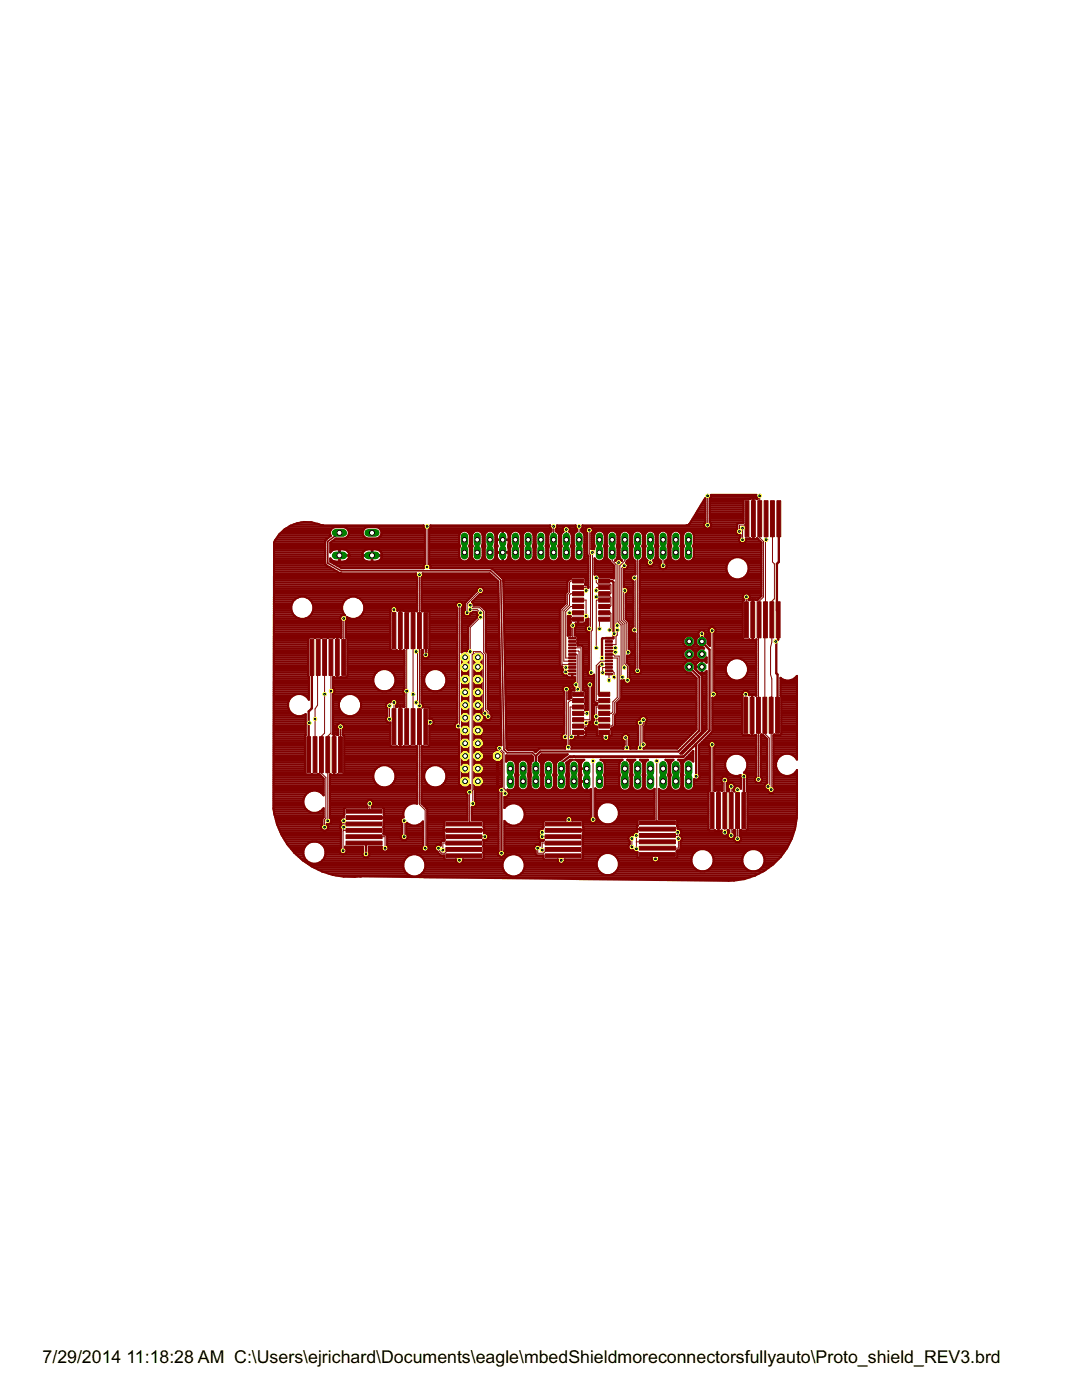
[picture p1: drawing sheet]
<svg xmlns="http://www.w3.org/2000/svg" width="216mm" height="279mm" viewBox="0 0 216 279" stroke-linecap="round" stroke-linejoin="round" font-family="sans-serif">
<defs><g id="words">
<g font-size="4">
<text x="8.5" y="272">7/29/2014</text>
<text x="25.2" y="272">11:18:28 AM C:\Users\ejrichard\Documents\eagle\mbedShieldmoreconnectorsfullyauto\Proto_shield_REV3.brd</text>
</g>
</g></defs>
<g fill="#800000" stroke="#800000" stroke-width=".2">
<path d="M113.5 127.2h1.4v.3h-1.4z"/>
<path d="M113.5 127.8h1.4v.4h-1.4z"/>
<path d="M113.5 128.5h1.4v.3h-1.4z"/>
<path d="M113.5 129.1h1.4v.4h-1.4z"/>
<path d="M113.5 129.8h1.4v.3h-1.4z"/>
<path d="M113.5 130.5h1.4v.3h-1.4z"/>
<path d="M113.5 131.1h1.4v.3h-1.4z"/>
<path d="M113.5 131.7h1.4v.4h-1.4z"/>
<path d="M113.5 132.4h1.4v.3h-1.4z"/>
<path d="M113.5 133h1.4v.4h-1.4z"/>
<path d="M113.5 133.7h1.4v.3h-1.4z"/>
<path d="M113.5 134.3h1.4v.4h-1.4z"/>
<path d="M120.8 134.3h1.4v.4h-1.4z"/>
<path d="M120.8 133.7h1.4v.3h-1.4z"/>
<path d="M120.8 133h1.4v.4h-1.4z"/>
<path d="M120.8 132.4h1.4v.3h-1.4z"/>
<path d="M120.8 131.7h1.4v.4h-1.4z"/>
<path d="M120.8 131.1h1.4v.3h-1.4z"/>
<path d="M120.8 130.5h1.4v.3h-1.4z"/>
<path d="M120.8 129.8h1.4v.3h-1.4z"/>
<path d="M120.8 129.1h1.4v.4h-1.4z"/>
<path d="M120.8 128.5h1.4v.3h-1.4z"/>
<path d="M120.8 127.8h1.4v.4h-1.4z"/>
<path d="M120.8 127.2h1.4v.3h-1.4z"/>
<path d="M114.3 119.4h2.2v.8h-2.2z"/>
<path d="M119.5 119.4h2.2v.8h-2.2z"/>
<path d="M114.3 118.1h2.2v.8h-2.2z"/>
<path d="M114.3 120.6h2.2v.8h-2.2z"/>
<path d="M119.5 118.1h2.2v.8h-2.2z"/>
<path d="M119.5 120.6h2.2v.8h-2.2z"/>
<path d="M119.5 121.9h2.2v.8h-2.2z"/>
<path d="M114.3 121.9h2.2v.8h-2.2z"/>
<path d="M114.3 116.8h2.2v.8h-2.2z"/>
<path d="M119.5 116.8h2.2v.8h-2.2z"/>
<path d="M119.5 115.5h2.2v.9h-2.2z"/>
<path d="M114.3 115.5h2.2v.9h-2.2z"/>
<path d="M119.5 123.2h2.2v.8h-2.2z"/>
<path d="M114.3 123.2h2.2v.8h-2.2z"/>
<path d="M114.3 142h2.2v.8h-2.2z"/>
<path d="M119.5 142h2.2v.8h-2.2z"/>
<path d="M114.3 140.7h2.2v.8h-2.2z"/>
<path d="M114.3 143.2h2.2v.8h-2.2z"/>
<path d="M119.5 140.7h2.2v.8h-2.2z"/>
<path d="M119.5 143.2h2.2v.8h-2.2z"/>
<path d="M119.5 144.5h2.2v.8h-2.2z"/>
<path d="M114.3 144.5h2.2v.8h-2.2z"/>
<path d="M114.3 139.4h2.2v.8h-2.2z"/>
<path d="M119.5 139.4h2.2v.8h-2.2z"/>
<path d="M119.5 138.2h2.2v.8h-2.2z"/>
<path d="M114.3 138.2h2.2v.8h-2.2z"/>
<path d="M119.5 145.8h2.2v.8h-2.2z"/>
<path d="M114.3 145.8h2.2v.8h-2.2z"/>
<path d="M67.6 147h.7v7.2h-.7z"/>
<path d="M66.3 147h.8v7.2h-.8z"/>
<path d="M65 147h.8v7.2h-.8z"/>
<path d="M63.8 147h.7v7.2h-.7z"/>
<path d="M62.5 147h.7v7.2h-.7z"/>
<path d="M61.2 147h.8v7.2h-.8z"/>
<path d="M69 161.5h7.2v.8h-7.2z"/>
<path d="M69 162.8h7.2v.8h-7.2z"/>
<path d="M69 164.1h7.2v.7h-7.2z"/>
<path d="M69 165.3h7.2v.8h-7.2z"/>
<path d="M69 166.6h7.2v.8h-7.2z"/>
<path d="M69 167.9h7.2v.7h-7.2z"/>
<path d="M148.7 99.9h.7v7.2h-.7z"/>
<path d="M149.9 99.9h.8v7.2h-.8z"/>
<path d="M151.2 99.9h.8v7.2h-.8z"/>
<path d="M152.5 99.9h.7v7.2h-.7z"/>
<path d="M153.8 99.9h.7v7.2h-.7z"/>
<path d="M155 99.9h.8v7.2h-.8z"/>
<path d="M89 164.1h7.2v.7h-7.2z"/>
<path d="M89 165.3h7.2v.8h-7.2z"/>
<path d="M89 166.6h7.2v.8h-7.2z"/>
<path d="M89 167.9h7.2v.7h-7.2z"/>
<path d="M89 169.1h7.2v.8h-7.2z"/>
<path d="M89 170.4h7.2v.8h-7.2z"/>
<path d="M108.8 164.1h7.2v.7h-7.2z"/>
<path d="M108.8 165.3h7.2v.8h-7.2z"/>
<path d="M108.8 166.6h7.2v.8h-7.2z"/>
<path d="M108.8 167.9h7.2v.7h-7.2z"/>
<path d="M108.8 169.1h7.2v.8h-7.2z"/>
<path d="M108.8 170.4h7.2v.8h-7.2z"/>
<path d="M127.6 163.8h7.2v.8h-7.2z"/>
<path d="M127.6 165.1h7.2v.7h-7.2z"/>
<path d="M127.6 166.3h7.2v.8h-7.2z"/>
<path d="M127.6 167.6h7.2v.8h-7.2z"/>
<path d="M127.6 168.9h7.2v.8h-7.2z"/>
<path d="M127.6 170.2h7.2v.7h-7.2z"/>
<path d="M141.7 158.2h.8v7.2h-.8z"/>
<path d="M143 158.2h.7v7.2h-.7z"/>
<path d="M144.3 158.2h.7v7.2h-.7z"/>
<path d="M145.5 158.2h.8v7.2h-.8z"/>
<path d="M146.8 158.2h.8v7.2h-.8z"/>
<path d="M148 158.2h.8v7.2h-.8z"/>
<path d="M148.5 120.1h.8v7.2h-.8z"/>
<path d="M149.8 120.1h.8v7.2h-.8z"/>
<path d="M151.1 120.1h.7v7.2h-.7z"/>
<path d="M152.4 120.1h.7v7.2h-.7z"/>
<path d="M153.6 120.1h.8v7.2h-.8z"/>
<path d="M154.9 120.1h.8v7.2h-.8z"/>
<path d="M148.4 139.1h.8v7.2h-.8z"/>
<path d="M149.7 139.1h.8v7.2h-.8z"/>
<path d="M151 139.1h.7v7.2h-.7z"/>
<path d="M152.2 139.1h.8v7.2h-.8z"/>
<path d="M153.5 139.1h.8v7.2h-.8z"/>
<path d="M154.8 139.1h.7v7.2h-.7z"/>
<path d="M78.2 122.3h.8v7.2h-.8z"/>
<path d="M79.5 122.3h.8v7.2h-.8z"/>
<path d="M80.8 122.3h.7v7.2h-.7z"/>
<path d="M82 122.3h.8v7.2h-.8z"/>
<path d="M83.3 122.3h.8v7.2h-.8z"/>
<path d="M84.6 122.3h.7v7.2h-.7z"/>
<path d="M78.2 141.4h.8v7.2h-.8z"/>
<path d="M79.5 141.4h.8v7.2h-.8z"/>
<path d="M80.8 141.4h.7v7.2h-.7z"/>
<path d="M82 141.4h.8v7.2h-.8z"/>
<path d="M83.3 141.4h.8v7.2h-.8z"/>
<path d="M84.6 141.4h.7v7.2h-.7z"/>
<path d="M68.2 127.6h.8v7.2h-.8z"/>
<path d="M66.9 127.6h.8v7.2h-.8z"/>
<path d="M65.7 127.6h.7v7.2h-.7z"/>
<path d="M64.4 127.6h.8v7.2h-.8z"/>
<path d="M63.1 127.6h.8v7.2h-.8z"/>
<path d="M61.8 127.6h.8v7.2h-.8z"/>
</g>
<path d="M92.8 131.2v24.7M95.4 131.2v24.7" fill="none" stroke="#800000" stroke-width="1.7"/>
<path d="M140.1 128v.1M113.8 151h22.6" fill="none" stroke="#800000" stroke-width=".57"/>
<g fill="none" stroke="#800000" stroke-width=".47">
<path d="M120.6 116h1.6l.2 .2v11.2h-2.2l-.1 .1v3.8M155.4 103.5v8.6l-.4 .4v9.3l.3 .2v5.6l-.4 .4M62.2 131.2v10.2l-.6 .6v8.6M85 125.9v4.8M120.1 132.6l-.6 .5v5.5h1.1M122.4 126.5h.1M140.1 128.1l1.5 1.6v16.1l-5.2 5.2M140.1 126.5v1.5M154.8 128h.1M154.9 128v6.4l.3 .2v8.1M61.6 144.3h.1M85.9 144.1h-.8l-.1 .2v.7"/>
<path d="M100.1 157.7v12.6M106.9 150.9v2.5M113.6 151l-1.6 1.3v1.1M138.8 148.6l.1 .1v6.2M148.4 154.9v6.9M72.6 168.3h.4v2.1M92.6 170.8h-.8l-.1 .1v.8M112.4 170.8h-.4v.9M131.2 170.5h-.4v.9"/>
</g>
<path d="M114.5 150.9v.1" fill="none" stroke="#800000" stroke-width=".25"/>
<g fill="none" stroke="#800000" stroke-width=".42">
<path d="M140.5 99.8h.3M141.6 99.8h6.7M141.7 99.4h9.4M141.9 99h9M150.3 99.5v8.1M150.3 99.8h.1M54.7 119.6h4.2M54.7 119.3h4.8M54.7 118.9h28.5M54.7 118.5h28.5M54.7 118.2h28.5M54.7 109.5h10.2"/>
<path d="M54.7 115.5h28.5M54.7 112.9h10.6l2.7 1.6 15-.1v.4l.2 .5v6.6h-2.7M54.7 112.2h10.2M54.7 110.3h10.2M54.7 117.8h28.5M54.7 117.4h28.5M54.7 117h28.5M54.7 116.6h28.5M54.7 116.3h28.5M54.7 115.9h28.5M54.7 115.1h28.5M54.7 114.8h28.3"/>
<path d="M54.7 114.4h13.1M54.7 114h12.5M54.7 113.6h11.9M54.7 113.3h11.2M54.7 112.5h10.2M54.7 111.8h10.2M54.7 111.4h10.2M54.7 111h10.2M54.7 110.7h10.2M54.7 109.9h10.2M54.7 109.2h10.2M54.7 108.4h10.2"/>
<path d="M54.7 108.8h10.2M54.8 108h10.1M55 107.7h10.1M55.3 107.3h10.3M55.5 106.9h10.5M55.8 106.5h10M56.2 106.2h9.6M56.6 105.8h9.4M56.8 105.6l-1 1-1.1 1.6-.1 53.2 .7 3.2M56.8 105.6v.1M57.1 105.4h9.2M57.8 105h26.7"/>
<path d="M58.6 104.7h5.1M60 104.3h2.3M61.2 119.3h8.4M61.8 119.6h7.2M64.2 104.9h20.3v.3l.3 .4v7l-.3 .7M64.2 104.9a7.1 7.1 0 0 0-7.4 .7M64.2 104.9h.1M64.5 104.9h.1M64.9 107.8v4.5l.1 .4 .2 .2M64.9 107.8h.1M65.1 107.7l-.2 .1M65.8 106.6l.2 .4-.9 .7"/>
<path d="M65.9 109.5h18.9M65.9 108.4h18.9M65.9 111.8h.3M65.9 109.9h.3M65.9 109.2h18.9M65.9 108.8h18.9M66 112.2h18.8M66.2 109.9l.5-.2 1-.1v1.2h2a1.23 1.23 0 0 0-1.1-1.2h-.8v2.5h.8l.7-.3M66.3 108h18.5M66.6 112.5h18.2M66.8 107.7h18M67.3 112.9h17.3"/>
<path d="M67.7 110.3h.1M67.7 111.8h.1M67.7 111.4h.1M67.7 111h.1M67.7 110.7h.1M67.7 109.9h.1M67.9 113.3h16.6M69.1 107.3l-.4 .2h-1.6l-1.2 .8v2l.3-.4M69.1 105.4l.5 .7v.5M69.1 105.4l-.4-.2h-1.9a1.13 1.13 0 0 0-1 1.4M69.1 107.3h3.8M69.2 105.4h3.6"/>
<path d="M69.3 109.9h3.4M69.3 111.8l.3-.5 .1-.4h-2v1.2a1.45 1.45 0 0 1-1.8-.7v.7l2.3 1.3h16.4l-.1-.1M69.3 111.8h3.4M69.5 106.9h3M69.5 105.8h3M69.6 110.3h2.8M69.6 111.4h2.8M69.6 106.6l-.5 .7M69.6 106.5h2.8M69.6 106.2h2.8M69.7 111h2.6M69.7 110.7h2.6"/>
<path d="M71.4 119.3h11.8M71.9 119.6h11.3M72.4 106.6l.4 .7M72.8 107.3l.5 .2h1.9l.4-.2M72.8 105.4l.5-.2h1.9l.4 .2M72.8 105.4l-.4 .7v.5M74.2 110.3h.1M74.2 111.8h.1M74.2 111.4h.1M74.2 111h.1M74.2 110.7h.1M74.2 109.9h.1"/>
<path d="M75.6 105.4l.5 .7v.5M75.6 107.3h9.2M75.6 105.4h9M75.8 109.9h9M75.8 109.9l.3 .5 .1 .4h-3.9a1.18 1.18 0 0 1 1.1-1.2h.8v2.5a1.45 1.45 0 0 1-1.9-1v-.2h3.9l-.1 .4-.3 .5M75.8 109.9l-.5-.2-1-.1v2.5h.8l.7-.3M75.8 111.8h9M76 106.9h8.8M76 105.8h8.8M76.1 110.3h8.7M76.1 111.4h8.7M76.1 106.6l-.5 .7"/>
<path d="M76.1 106.5h8.7M76.1 106.2h8.7M76.2 111h8.6M76.2 110.7h8.6M84.1 115.5h14.8M84.1 119.6h9.4M84.1 119.3h9.8M84.1 118.9h10.1M84.1 118.5h10.5M84.1 118.2h10.9M84.1 117.8h11.1M84.1 117.4h11.3"/>
<path d="M84.1 117h15.3M84.1 116.6h15.3M84.1 116.3h15.3M84.1 115.9h15.2M84.2 115.1h14.3M84.4 114.8h13.7M85.6 109.5h6M85.6 108.4h6M85.6 112.2h31.8M85.6 110.3h6M85.6 107.7h6M85.6 112.5h31.8"/>
<path d="M85.6 111.8h6.4M85.6 111.4h6.1M85.6 111h6M85.6 110.7h6M85.6 109.9h6M85.6 109.2h6.1M85.6 108.8h6.1M85.6 108h6M85.6 107.3h6M85.6 106.9h6M85.6 106.5h6.1M85.6 106.2h6.4"/>
<path d="M85.6 105.8h24.4M85.8 105.4h24.1M85.9 112.9h31.5M85.9 113.3v.1h12.2l2.4 2.2M85.9 105h23.9M85.9 113.3h31.5M91.8 106.4a1.08 1.08 0 0 1 1.1-.5 1.08 1.08 0 0 1 .9 .9v1.8l-.2 .4 .2 .3v1.9a1.09 1.09 0 0 1-1.1 .9 1.09 1.09 0 0 1-1.1-.9v-1.9l.2-.3-.2-.4v-1.8zM93.4 106.2h1.2M93.4 111.8h1.2M93.7 111.4h.6M93.7 106.5h.6M93.7 109.2h.5"/>
<path d="M93.7 108.8h.5M93.8 109.5h.4M93.8 108.4h.4M93.8 110.3h.4M93.8 107.7h.4M93.8 111h.4M93.8 110.7h.4M93.8 109.9h.4M93.8 108h.4M93.8 107.3h.4M93.8 106.9h.4M94.3 106.4a1.08 1.08 0 0 1 1.2-.5 1.08 1.08 0 0 1 .8 .9v1.8l-.1 .4 .1 .3v1.9a1.09 1.09 0 0 1-1.1 .9 1.09 1.09 0 0 1-1-.9v-1.9l.1-.3-.1-.4v-1.8z"/>
<path d="M94.7 119.6h4.8M95.1 119.3h4.4M95.5 118.9h4M95.9 106.2h1.2M95.9 111.8h1.2M96.1 118.5h3.4M96.2 111.4h.6M96.2 106.5h.6M96.2 109.2h.6M96.2 108.8h.6M96.3 109.5h.4M96.3 108.4h.4"/>
<path d="M96.3 110.3h.4M96.3 107.7h.4M96.3 111h.4M96.3 110.7h.4M96.3 109.9h.4M96.3 108h.4M96.3 107.3h.4M96.3 106.9h.4M96.4 117.4h3.1M96.5 118.2h3M96.6 117.8h2.9M96.9 106.4a1.08 1.08 0 0 1 1.1-.5 1.08 1.08 0 0 1 .8 .9v1.8l-.1 .4 .1 .3v1.9a1.09 1.09 0 0 1-1 .9 1.09 1.09 0 0 1-1.1-.9v-1.9l.2-.3-.2-.4v-1.8z"/>
<path d="M98.3 113.6h19.1M98.4 106.2h1.1M98.5 111.8h1M98.7 114h18.7M98.7 111.4h.5M98.7 106.5h.5M98.8 109.2h.4M98.8 108.8h.4M98.8 109.5h.3M98.8 108.4h.3M98.8 110.3h3M98.8 107.7h3"/>
<path d="M98.8 111h.3M98.8 110.7h.3M98.8 109.9h.3M98.8 108h.3M98.8 107.3h.3M98.8 106.9h.3M99.1 107.7h2.4l-.2 1.3 .2 1.2h-2.4l.2-1.2zM99.1 106.9v.8M99.1 110.3v.8M99.1 111.1l.1 .3M99.1 114.4h18.3M99.2 106.6a1.15 1.15 0 0 1 1.1-.8v6.3"/>
<path d="M99.2 106.6l-.1 .3M99.2 111.4l.3 .4 .7 .3M99.5 114.8h17.9M99.9 115.1h17.5M100.3 109.5h.1M100.3 108.4h.1M100.3 111.8h.1M100.3 111.4h.1M100.3 111h.1M100.3 110.7h.1M100.3 109.9h.1M100.3 109.2h.1"/>
<path d="M100.3 108.8h.1M100.3 108h.1M100.3 107.3h.1M100.3 106.9h.1M100.3 106.5h.1M100.3 106.2h.1M100.4 115.6l.7 33.8 .3 .3h5.1l.4 .4 .7-.7h5.2l-.1-.2M100.4 115.9h12.9M100.5 117h12.7M100.5 116.6h12.7M100.5 116.3h12.7M100.5 118.2h12.6"/>
<path d="M100.5 117.8h12.7M100.5 117.4h12.7M100.5 119.3h12.3M100.5 118.9h12.3M100.5 118.5h12.3M100.5 119.6h12.3M101.1 106.2h1.1M101.2 111.8h1M101.4 106.5h.5M101.4 111.4h.5M101.4 109.2h.5M101.4 108.8h.5"/>
<path d="M101.5 106.9a1.19 1.19 0 0 0-1.1-1.1v6.3M101.5 109.5h.3M101.5 108.4h.3M101.5 106.9v.8M101.5 110.3v.8M101.5 111.1a1.2 1.2 0 0 1-1.1 1M101.5 111h.3M101.5 110.7h.3M101.5 109.9h.3M101.5 108h.3M101.5 107.3h.3M101.5 106.9h.3"/>
<path d="M101.9 106.4a1.1 1.1 0 0 1 1.2-.5 1.1 1.1 0 0 1 .8 .9v1.8l-.1 .4 .1 .3v1.9a1.09 1.09 0 0 1-1 .9 1.09 1.09 0 0 1-1.1-.9v-1.9l.1-.3-.1-.4v-1.8zM103.5 106.2h1.2M103.5 111.8h1.2M103.8 111.4h.6M103.8 106.5h.6M103.8 109.2h.6M103.9 108.8h.5M103.9 109.5h.4M103.9 108.4h.4M103.9 110.3h.4M103.9 107.7h.4M103.9 111h.4"/>
<path d="M103.9 110.7h.4M103.9 109.9h.4M103.9 108h.4M103.9 107.3h.4M103.9 106.9h.4M104.5 106.4a1.1 1.1 0 0 1 1.1-.5 1.1 1.1 0 0 1 .9 .9v1.8l-.2 .4 .2 .3v1.9a1.09 1.09 0 0 1-1.1 .9 1.09 1.09 0 0 1-1.1-.9v-1.9l.2-.3-.2-.4v-1.8zM106.1 106.2h1.2M106.1 111.8h1.2M106.4 111.4h.6M106.4 106.5h.6M106.4 109.2h.5M106.4 108.8h.5"/>
<path d="M106.5 109.5h.4M106.5 108.4h.4M106.5 110.3h.4M106.5 107.7h.4M106.5 111h.4M106.5 110.7h.4M106.5 109.9h.4M106.5 108h.4M106.5 107.3h.4M106.5 106.9h.4M107 106.4a1.1 1.1 0 0 1 1.1-.5 1.1 1.1 0 0 1 .9 .9v1.8l-.1 .4 .1 .3v1.9a1.09 1.09 0 0 1-1.1 .9 1.09 1.09 0 0 1-1-.9v-1.9l.1-.3-.1-.4v-1.8zM108.6 106.2h1.2"/>
<path d="M108.6 111.8h1.2M108.9 111.4h.6M108.9 106.5h.6M108.9 109.2h.6M108.9 108.8h.6M109 109.5h.4M109 108.4h.4M109 110.3h.4M109 107.7h.4M109 111h.4M109 110.7h.4M109 109.9h.4"/>
<path d="M109 108h.4M109 107.3h.4M109 106.9h.4M110.9 105.8h1.4M111.1 105.4h1.3M111.1 106.2h1.2M111.2 105h1.5M111.2 111.8h1.1M111.4 111.4h.6M111.4 106.5h.6M111.5 109.2h.5M111.5 108.8h.5"/>
<path d="M111.5 109.5h.5M111.5 108.4h.5M111.5 110.3h.5M111.5 107.7h.5M111.5 111h.5M111.5 110.7h.5M111.5 109.9h.5M111.5 108h.5M111.5 107.3h.5M111.5 106.9h.5M112.3 105.8l.1 .3-.3 .3-.1 .4v1.8l.1 .4-.1 .3v1.9a1.09 1.09 0 0 0 1 .9 1.09 1.09 0 0 0 1.1-.9v-1.9l-.2-.3 .2-.4v-1.8l-.5-.7 .1-.3M112.3 105.8a.71 .71 0 0 1 .7-.8 .71 .71 0 0 1 .7 .8"/>
<path d="M113.3 105h1.6M113.7 105.4h1.3M113.7 106.2h1.2M113.7 111.8h1.2M113.7 105.8h1.4M113.7 115.5l-.5 .5v2.1l-.4 .3v2.1l-1.1 1.1v11.2M114 111.4h.6M114 106.5h.6M114 109.2h.6M114 108.8h.6M114.1 109.5h.4M114.1 108.4h.4"/>
<path d="M114.1 110.3h.4M114.1 107.7h.4M114.1 111h.4M114.1 110.7h.4M114.1 109.9h.4M114.1 108h.4M114.1 107.3h.4M114.1 106.9h.4M116 105.8h.9M116.1 105.4h.9M116.2 106.2h.8M116.2 105h24.3"/>
<path d="M116.2 111.8h1.2M116.5 111.4h.9M116.5 106.5h.7M116.5 109.2h.7M116.6 108.8h.6M116.6 109.5h.6M116.6 108.4h.6M116.6 110.3h.6M116.6 107.7h.6M116.6 111h.8M116.6 110.7h.6M116.6 109.9h.6"/>
<path d="M116.6 108h.6M116.6 107.3h.6M116.6 106.9h.6M116.8 116.6h.6M116.8 115.5h.6M116.8 116.3h.6M116.8 115.9h.6M117 105.4a.69 .69 0 0 0 .2 1v4.3l.2 .2v6.4v-.2l-.3-.3h-.3l-.1-.2 .1-1.2-.2-.2h-2.5l-.2 .3h-13.5M117 105.4a.72 .72 0 0 1 1.2 0M117.3 117h.1M118 109.5h.6M118 108.4h.6"/>
<path d="M118 107.7h.6M118 109.2h.6M118 108.8h.6M118 108h.6M118 107.3h.6M118 106.9h.6M118 106.5h.6M118.2 105.4a.69 .69 0 0 1-.2 1l.1 3.2M118.2 105.4h22.7M118.2 106.2h.7M118.3 105.8h28.6M118.4 109.6h.2l.1-.6-.1-.4v-1.8a1.07 1.07 0 0 1 1-.9 1.07 1.07 0 0 1 1.1 .9v1.8l-.2 .4 .2 .3v1.9a1.07 1.07 0 0 1-1 .8 1.07 1.07 0 0 1-1.1-.6v3.3a.69 .69 0 0 1 1.1 .5h2.1l.7 .3v-2.7l-1.3-1.2-.1-.4v-1.9l.1-.3-.1-.4v-1.8a1.09 1.09 0 0 1 1-.9 1.09 1.09 0 0 1 1.1 .9v1.8l-.1 .4 .1 .3v1.9l-.1 .4-.4 .3"/>
<path d="M118.6 112.9h3.9M118.6 112.2h3.2M118.6 114.4h3.9M118.6 114h3.9M118.6 113.6h3.9M118.6 113.3h3.9M118.6 112.5h3.6M118.6 111.8h.3M119.4 114.8h3.1M119.7 115.1h2.8M120.3 106.2h1.2M120.3 111.8h1.2"/>
<path d="M120.6 111.4h.6M120.6 106.5h.6M120.6 109.2h.6M120.6 108.8h.5M120.7 109.5h.4M120.7 108.4h.4M120.7 110.3h.4M120.7 107.7h.4M120.7 111h.4M120.7 110.7h.4M120.7 109.9h.4M120.7 108h.4"/>
<path d="M120.7 107.3h.4M120.7 106.9h.4M122.7 111.9h.1a.69 .69 0 0 1 1.2 .1l-.4-.8v-1.9l.2-.3-.2-.4v-1.8a1.09 1.09 0 0 1 1.1-.9 1.09 1.09 0 0 1 1.1 .9v1.8l-.2 .4 .2 .3v1.9l-.2 .4-.7 .7 .3 .2M122.7 111.9h.1M122.8 106.2h1.2M122.9 111.8h.1M123.1 111.4h.6M123.1 106.5h.6M123.1 109.2h.6M123.1 108.8h.6M123.2 109.5h.4M123.2 108.4h.4"/>
<path d="M123.2 110.3h.4M123.2 107.7h.4M123.2 111h.4M123.2 110.7h.4M123.2 109.9h.4M123.2 108h.4M123.2 107.3h.4M123.2 106.9h.4M123.9 111.8h.1M124.5 115.5h1.4M124.5 117h1.9M124.5 116.6h1.9"/>
<path d="M124.5 116.3h1.9M124.5 115.9h1.7M124.5 115.1h1.4M124.5 114.8h1.7M124.5 114.4h2.3M124.5 114h2.3M124.5 113.6h2.3M124.9 119.6h1.5M124.9 119.3h1.5M124.9 118.9h1.5M124.9 118.5h1.5M125.1 112.2h1.7"/>
<path d="M125.2 113.3l-.7 .3v3.6a.7 .7 0 0 1 .9 .5 .7 .7 0 0 1-.5 .9v4.9l.6 .7v5.3a.7 .7 0 0 1 .5 .7 .7 .7 0 0 1-.5 .7M125.2 112.5l.1 .3-.1 .5M125.2 113.3h1.6M125.2 112.5h1.6M125.2 117.4h1.2M125.3 112.9h1.5M125.3 118.2h1.1M125.4 111.8h1.1M125.4 106.2h1.2M125.4 117.8h1M125.6 106.5h.7M125.7 111.4h.6"/>
<path d="M125.7 109.2h.5M125.7 108.8h.5M125.8 109.5h.4M125.8 108.4h.4M125.8 110.3h.4M125.8 107.7h.4M125.8 111h.4M125.8 110.7h.4M125.8 109.9h.4M125.8 108h.4M125.8 107.3h.4M125.8 106.9h.4"/>
<path d="M127.7 115.5h18.8M127.7 112.9h1.8M127.7 112.2h1.4M127.7 119.6h20.8M127.7 119.3h20.5M127.7 118.9h20.6M127.7 118.5h20.9M127.7 118.2h24.2M127.7 117.8h24.2M127.7 117.4h24.2M127.7 117h24.2M127.7 116.6h24.2"/>
<path d="M127.7 116.3h24.2M127.7 115.9h24.2M127.7 115.1h18.1M127.7 114.8h17.7M127.7 114.4h17.5M127.7 114h17.3M127.7 113.6h17.2M127.7 113.3h4M127.7 112.5h1.4M127.9 111.8h1.2M127.9 106.2h1.2M128.2 106.5h.6"/>
<path d="M128.2 111.4h.6M128.2 109.2h.6M128.2 108.8h.6M128.3 109.5h.4M128.3 108.4h.4M128.3 110.3h.4M128.3 107.7h.4M128.3 111h.4M128.3 110.7h.4M128.3 109.9h.4M128.3 108h.4M128.3 107.3h.4"/>
<path d="M128.3 106.9h.4M129.1 112.1a.71 .71 0 0 0 .7 .9 .71 .71 0 0 0 .7-.9M130.1 112.9h1.5M130.3 111.9h.1M130.3 111.9l.2 .2M130.4 111.9l.3-.3 .1-.4v-1.9l-.1-.3 .1-.4v-1.8a1.09 1.09 0 0 0-1-.9 1.09 1.09 0 0 0-1.1 .9v1.8l.1 .4-.1 .3v1.9l.5 .7-.1 .2M130.4 112.5h1.3M130.5 111.8h1.1M130.5 106.2h1.1M130.5 112.2h1.4M130.7 106.5h.6M130.7 111.4h.6"/>
<path d="M130.8 109.2h.5M130.8 108.8h.5M130.8 109.5h.4M130.8 108.4h.4M130.8 110.3h.4M130.8 107.7h.4M130.8 111h.4M130.8 110.7h.4M130.8 109.9h.4M130.8 108h.4M130.8 107.3h.4M130.8 106.9h.4"/>
<path d="M131.7 112.5a.71 .71 0 0 0 .2 1 .71 .71 0 0 0 1-.2M131.7 112.5l.2-.1v-.5l-.5-.3-.2-.4v-1.9l.2-.3-.2-.4v-1.8a1.09 1.09 0 0 1 1.1-.9 1.09 1.09 0 0 1 1.1 .9v1.8l-.2 .4 .2 .3v1.9l-.2 .4-.5 .3v.5l.2 .1M132.7 112.2h12.6M132.9 112.5l.1 .3-.1 .5M132.9 113.3h12M132.9 112.5h12.2M133 111.8h1.2M133 106.2h1.2M133 112.9h12M133.3 106.5h.6M133.3 111.4h.6M133.3 109.2h.5"/>
<path d="M133.3 108.8h.5M133.4 109.5h.4M133.4 108.4h.4M133.4 110.3h.4M133.4 107.7h.4M133.4 111h.4M133.4 110.7h.4M133.4 109.9h.4M133.4 108h.4M133.4 107.3h.4M133.4 106.9h.4M134.2 106.1a1.08 1.08 0 0 1 1.7 .7v1.8l-.1 .4 .1 .3v1.9a1.09 1.09 0 0 1-1.1 .9 1.09 1.09 0 0 1-1-.9v-1.9l.1-.3-.1-.4v-1.8z"/>
<path d="M135.5 111.8h1.2M135.5 106.2h1.2M135.8 106.5h.6M135.8 111.4h.6M135.8 109.2h.6M135.8 108.8h.6M135.9 109.5h.4M135.9 108.4h.4M135.9 110.3h.4M135.9 107.7h.4M135.9 111h.4M135.9 110.7h.4"/>
<path d="M135.9 109.9h.4M135.9 108h.4M135.9 107.3h.4M135.9 106.9h.4M136.8 106.1a1.08 1.08 0 0 1 1.7 .7v1.8l-.2 .4 .2 .3v1.9a1.09 1.09 0 0 1-1.1 .9 1.09 1.09 0 0 1-1.1-.9v-1.9l.2-.3-.2-.4v-1.8zM137.5 104.7h3M137.5 104.6l-.5 .3h-20.8l-.2 1.1 .5 .4 .1 .4v1.8l-.1 .4 .1 .3v1.9a1.07 1.07 0 0 1-1.1 .9 1.07 1.07 0 0 1-1-.9v-1.9l.1-.3-.1-.4v-1.8l.1-.4 .5-.4-.2-1.1h-3.8l-.2 1.1 .5 .4 .1 .4v1.8l-.1 .4 .1 .3v1.9a1.09 1.09 0 0 1-1 .9 1.09 1.09 0 0 1-1.1-.9v-1.9l.1-.3-.1-.4v-1.8l.2-.4 .4-.4-.2-1.1h-23.9v.3l-.3 .4v7l.3 .4v.3M137.5 104.6l3.2-5.2 .1 4.8-.3 .4M137.8 104.3h2.9M138 103.9h2.8M138.1 111.8h7.6M138.1 106.2h8.8"/>
<path d="M138.2 103.5h2.6M138.3 106.5h8.7M138.4 111.4h7.8M138.4 109.2h13.5M138.4 108.8h13.5M138.4 103.2h2.4M138.5 109.5h13.4M138.5 108.4h13.4M138.5 110.3h13.4M138.5 107.7h9M138.5 111h13.4M138.5 110.7h13.4"/>
<path d="M138.5 109.9h13.4M138.5 108h9.1M138.5 107.3h9.1M138.5 106.9h9.2M138.7 102.8h2.1M138.9 102.4h1.9M139.1 102h1.7M139.3 101.7h1.5M139.6 101.3h1.2M139.8 100.9h1M140 100.5h.8M140.3 100.2h.5"/>
<path d="M140.5 104.6a.71 .71 0 0 0 .7 .9 .71 .71 0 0 0 .7-.9M141.5 105.4h5.6M141.6 103.9h6.7M141.6 103.5h6.7M141.6 103.2h6.7M141.6 102.8h6.7M141.6 102.4h6.7M141.6 102h6.7M141.6 101.7h6.7M141.6 101.3h6.7M141.6 100.9h6.7M141.6 100.5h6.7"/>
<path d="M141.6 100.2h6.7M141.7 104.3h6.6M141.8 105h5.3M141.9 104.6l-.3-.4v-4.7l.3-.4v-.3h9v.3l.3 .5-1.3-.1-.3 .1h-1.1l-.2 .2v4.6h-.9l-.3 .2v.9a.7 .7 0 0 0-.2 .9 .7 .7 0 0 0 .8 .3v.4l-.1 .2M141.9 104.7h5.2M147.6 107.3a.72 .72 0 0 0 .4 1.1M147.8 115.5h4.1M148.1 111.4h3.8M148.2 119.3l.3 .4-.3 .3v7.4l.2 .3 1.1-.1 .3 .2h.8l.3-.2M148.2 119.3a.71 .71 0 0 1 .7-.9 .71 .71 0 0 1 .7 .9M148.5 115.1h3.4M148.7 111.8h3.2"/>
<path d="M148.8 108h2.9M148.9 107.7h2.4M148.9 114.8h3M149 112.2h2.9M149.1 114.4h2.8M149.2 112.5h2.7M149.3 118.5h2.6M149.3 114h2.6M149.3 112.9h2.6M149.4 113.6h2.5M149.4 113.3h2.5M149.4 119.6h1.9"/>
<path d="M149.6 107.5h-.8l.1 .1a.74 .74 0 0 1-.6 .8M149.6 118.9h2.3M149.6 107.4l.3 .2 1.3-.1 .7 .8v10.7l-.8 .7-.2 .1-.3-.1h-1.2l.2-.4M149.6 107.4v.1M149.6 119.3h2M150.2 119.7v8.1M150.3 103.5h.1M150.3 105h.1M150.3 107.3h.1M150.3 106.9h.1M150.3 106.5h.1M150.3 106.2h.1"/>
<path d="M150.3 105.8h.1M150.3 105.4h.1M150.3 104.7h.1M150.3 104.3h.1M150.3 103.9h.1M150.3 103.2h.1M150.3 102.8h.1M150.3 102.4h.1M150.3 102h.1M150.3 101.7h.1M150.3 101.3h.1M150.3 100.9h.1"/>
<path d="M150.3 100.5h.1M150.3 100.2h.1M54.6 136.5h7M54.6 138h7M54.6 139.9h3.1M54.6 139.5h3.2M54.6 139.1h3.6M54.6 138.7h4.1M54.6 138.4h7M54.6 137.6h7M54.6 137.2h7M54.6 136.9h7"/>
<path d="M54.6 136.1h7M54.6 130.9h6.9M54.6 133.1h6.9M54.6 132h6.9M54.6 134.2h6.9M54.6 127.1h13.5M54.6 135.7h7M54.6 135.4h7M54.6 135h7M54.6 134.6h6.9M54.6 133.9h6.9M54.6 133.5h6.9"/>
<path d="M54.6 132.8h6.9M54.6 132.4h6.9M54.6 131.6h6.9M54.6 131.3h6.9M54.6 130.5h6.9M54.6 130.1h6.9M54.6 129.8h6.9M54.6 129.4h6.9M54.6 129h6.9M54.6 128.6h6.9M54.6 128.2h6.9M54.6 127.9h6.9"/>
<path d="M54.6 127.5h6.9M54.7 121.9h3.5M54.7 123h4.2M54.7 126.4h13.4M54.7 126.7h13.4M54.7 126h13.4M54.7 125.6h13.4M54.7 125.3h13.4M54.7 124.9h13.4M54.7 124.5h13.4M54.7 124.1h13.4M54.7 123.8h13.2"/>
<path d="M54.7 123.4h4.9M54.7 122.6h3.8M54.7 122.3h3.6M54.7 121.5h3.4M54.7 121.1h3.4M54.7 120.8h3.4M54.7 120.4h3.6M54.7 120h3.8M57.8 139.5a2.24 2.24 0 0 0 .3 2.8 2.24 2.24 0 0 0 2.9 .2l-.1 11.8 .2 .3 1.1-.1 1.2 .1 .1-.1 .3 .1 .8 .8v3.3a2.24 2.24 0 0 0-3.1-.6 2.24 2.24 0 0 0-.6 3.1M57.8 139.5a2.26 2.26 0 0 1 3.8 0M60.7 138.7h.9M61 123.4h6.9"/>
<path d="M61.2 139.1h.4M61.6 139.5h.1M61.7 123h6.3M62.1 122.6h6.6M62.2 120h6.4M62.3 122.3h6.2M62.3 120.4h6.2M62.5 121.9h5.8M62.5 120.8h5.8M62.5 121.5h5.8M62.5 121.1h5.8M66.5 136.5h8.1"/>
<path d="M66.5 139.9h1.3M66.5 139.5h1.5M66.5 139.1h1.8M66.5 138.7h2.4M66.5 137.2h8.6M66.5 136.9h8.3M66.5 136.1h8M66.5 135.7h8M66.5 135.4h8M66.6 138.4h14M66.7 137.6h8.7M66.7 138h13.8"/>
<path d="M66.9 127.1l-.3 .2-1.1-.1-.1 .1-.1-.1-1.2 .1-.1-.1-1.1 .1-1.2-.1-.2 .2 .1 12.3v-.2M67.3 130.9h.1M67.3 133.1h.1M67.3 132h.1M67.3 134.2h.1M67.3 127.1v8.2M67.3 131.2h.1M67.3 135h.1M67.3 134.6h.1M67.3 133.9h.1M67.3 133.5h.1M67.3 132.8h.1"/>
<path d="M67.3 132.4h.1M67.3 131.6h.1M67.3 131.3h.1M67.3 130.5h.1M67.3 130.1h.1M67.3 129.8h.1M67.3 129.4h.1M67.3 129h.1M67.3 128.6h.1M67.3 128.2h.1M67.3 127.9h.1M67.3 127.5h.1"/>
<path d="M68 139.5a2.25 2.25 0 0 0 1.8 3.5 2.25 2.25 0 0 0 1.9-3.5M68 139.5a2.26 2.26 0 0 1 3.7 0M69 127.1h8.9M69 126.4h8.9M69 126.7h8.9M69 126h8.9M69 125.6h8.9M69 125.3h8.9M69 124.9h8.9M69 124.5h8.9M69 124.1h8.9M69.2 123.8h8.7"/>
<path d="M69.2 123.1a.65 .65 0 0 1-.2 .9v3.2l.3 .2v7.5l-.2 .2h-1.1l-.2 .2-1.3-.2v2.3a.66 .66 0 0 1 0 1.1l-.1 8.1 1 .1M69.2 123.1v.1M69.3 135h5.3M69.3 123.4h.5M69.3 130.9h11.4M69.3 133.1h11.4M69.3 132h11.4M69.3 134.2h5.8M69.3 134.6h5.5M69.3 133.9h6.2M69.3 133.5h11.4M69.3 132.8h11.4"/>
<path d="M69.3 132.4h11.4M69.3 131.6h11.4M69.3 131.3h11.4M69.3 130.5h11.4M69.3 130.1h11.4M69.3 129.8h8.7M69.3 129.4h8.6M69.3 129h8.6M69.3 128.6h8.6M69.3 128.2h8.6M69.3 127.9h8.6M69.3 127.5h8.6"/>
<path d="M70.8 138.7h9.9M71.2 123.4h6.7M71.4 139.1h9.3M71.7 139.5h9M71.9 123h6M71.9 139.9h6.1M72.3 122.6h5.6M72.3 120h10.9M72.3 120a2.23 2.23 0 0 0-3.2-.5 2.23 2.23 0 0 0-.2 3.3 .7 .7 0 0 0-.9 .3 .7 .7 0 0 0 .1 .9v3.2l-.3-.1M72.3 120a2.25 2.25 0 0 1-.2 2.9 2.25 2.25 0 0 1-2.9 .3M72.5 122.3h5.4M72.5 120.4h10.7"/>
<path d="M72.6 121.9h5.3M72.6 120.8h10.6M72.7 121.5h5.2M72.7 121.1h5.4M74.5 135.3a2.25 2.25 0 0 0 1.8 2.7M75.5 133.9a2.24 2.24 0 0 1 3.4 1.4M75.5 133.9l-.7 .6-.3 .8M77.9 121.5a.71 .71 0 0 1 .9-.5 .71 .71 0 0 1 .5 .8M77.9 121.5v8.1l.2 .2h1.1l.2 .1 1.3-.1v7.6a.7 .7 0 0 0 0 1.1v2.6l-1.3-.1-.2 .1h-.2v-.3a.7 .7 0 0 0-.1-1.2 .7 .7 0 0 0-1 .6v-.1a.7 .7 0 0 0-.9 .9M77.9 133.9h2.8M78 137.6h2.5M78.3 134.2h2.4"/>
<path d="M78.3 137.2h2.4M78.6 134.6h2.1M78.6 136.9h2.1M78.8 136.5h1.9M78.8 135h1.9M78.9 135.3a2.25 2.25 0 0 1-1.8 2.7M78.9 136.1h1.8M78.9 135.7h1.8M78.9 135.4h1.8M79.1 121.1h4.1M79.2 139.9h1.5M79.3 121.5h3.9"/>
<path d="M79.3 121.8l1.2 .1M79.3 121.8v.1M79.9 121.9h.1M79.9 121.8v8.1M79.9 125.9h.1M79.9 123h.1M79.9 127.1h.1M79.9 126.4h.1M79.9 129.8h.1M79.9 129.4h.1M79.9 129h.1M79.9 128.6h.1"/>
<path d="M79.9 128.2h.1M79.9 127.9h.1M79.9 127.5h.1M79.9 126.7h.1M79.9 126h.1M79.9 125.6h.1M79.9 125.3h.1M79.9 124.9h.1M79.9 124.5h.1M79.9 124.1h.1M79.9 123.8h.1M79.9 123.4h.1"/>
<path d="M79.9 122.6h.1M79.9 122.3h.1M80.5 121.9h.1M80.6 121.9h.1M81.7 121.9l.1 .1 .1-.1M82.9 121.9l.2 .1 .1-.1M84.1 136.5h.7M84.1 130.9h.2M84.1 133.1h7.1M84.1 132h7.1M84.1 134.2h1.1M84.1 138h7.1"/>
<path d="M84.1 139.9h7.1M84.1 139.5h7.1M84.1 139.1h7.1M84.1 138.7h7.1M84.1 138.4h7.1M84.1 137.6h1.5M84.1 137.2h1.1M84.1 136.9h.8M84.1 136.1h.5M84.1 135.7h.5M84.1 135.4h.5M84.1 135h.7"/>
<path d="M84.1 134.6h.8M84.1 133.9h1.5M84.1 133.5h7.1M84.1 132.8h7.1M84.1 132.4h7.1M84.1 131.6h7.1M84.1 131.3h.4M84.1 130.5h.2M84.1 130.1h.3M84.1 121.5h7.1M84.1 121.1h7M84.1 120.8h6.9"/>
<path d="M84.1 120.4h7M84.1 120h9M84.2 121.9l.1 .1 .1-.1M84.3 129.8h.1M84.4 130.3a.71 .71 0 0 0 .6 1.1 .71 .71 0 0 0 .5-1.1M84.4 129.8h-.3v10.5a.63 .63 0 0 1 .2 .9M84.4 129.8v.5M84.4 130.3h.1M84.6 135.3a2.25 2.25 0 0 0 1.8 2.7M85.4 131.3h5.8M85.5 121.9l.2 .2v7.5l-.2 .2M85.5 129.8v.5"/>
<path d="M85.5 130.3h.1M85.5 130.1h5.7M85.5 129.8h5.7M85.6 130.9h5.6M85.6 130.5h5.6M85.7 123h5.5M85.7 127.1h5.5M85.7 126.4h5.5M85.7 129.4h5.5M85.7 129h5.5M85.7 128.6h5.5M85.7 128.2h5.5"/>
<path d="M85.7 127.9h5.5M85.7 127.5h5.5M85.7 126.7h5.5M85.7 126h5.5M85.7 125.6h5.5M85.7 125.3h5.5M85.7 124.9h5.5M85.7 124.5h5.5M85.7 124.1h5.5M85.7 123.8h5.5M85.7 123.4h5.5M85.7 122.6h5.5"/>
<path d="M85.7 122.3h5.5M88.1 133.9h3.1M88.1 133.9l.6 .6 .4 .8M88.1 133.9a2.26 2.26 0 0 0-3.5 1.4M88.1 137.6h3.1M88.5 134.2h2.7M88.5 137.2h2.7M88.8 134.6h2.4M88.8 136.9h2.4M88.9 136.5h2.3M88.9 135h2.3M89.1 135.3a2.25 2.25 0 0 1-1.8 2.7"/>
<path d="M89.1 136.1h2.1M89.1 135.7h2.1M89.1 135.4h2.1M91.1 120.4a.7 .7 0 0 1 1.2 0M91.1 120.4a.69 .69 0 0 0 .1 .9v22.9a.71 .71 0 0 0-.5 .9 .71 .71 0 0 0 .9 .5v3.2M91.2 121.9h-7.1v-6.6a.64 .64 0 0 0 .2-.9h13.4l1.7 1.7 .7 32.6a.73 .73 0 0 0-1.1 .5M92.1 121.9h.5M92.1 123h3.1M92.1 127.1h1.3M92.1 126.4h1.3M92.1 130.1h.1M92.1 129.8h1.1"/>
<path d="M92.1 129.4h1.3M92.1 129h1.3M92.1 128.6h1.3M92.1 128.2h1.3M92.1 127.9h1.3M92.1 127.5h1.3M92.1 126.7h1.3M92.1 126h1.3M92.1 125.6h1.3M92.1 125.3h1.3M92.1 124.9h1.5M92.1 124.5h1.8"/>
<path d="M92.1 124.1h2.2M92.1 123.8h2.6M92.1 123.4h3M92.1 122.6h.5M92.1 122.3h.4M92.1 121.5h.7M92.3 120.4a.72 .72 0 0 1-.2 .9v8.9l.2-.2h.8l.3-.5v-4.4l1.8-1.8 .1-.6-.2-.6h-.7l-.2 .2M92.3 120.4h.5M92.3 121.1h.5M92.4 120.8h.4M92.8 120.4l2.4-2.5a.71 .71 0 0 1 .6-.8 .71 .71 0 0 1 .8 .8 .71 .71 0 0 1-.8 .7l-1.6 1.6 .2 .2M92.8 120.4v1.4a.69 .69 0 0 0-.3 .7 .69 .69 0 0 0 .6 .5"/>
<path d="M93.8 122.6h1.4M94.2 122.3l-.3 .1-.1 .3-.5 .3M94.2 122.3h1M94.3 120h5.2M94.4 120.4l.1 .5h1.4l1 1v8.1l.4 .4v11l.5 .5v.5l.3 .5M94.4 120.4h5.1M94.5 120.8h5M94.7 136.5h1.4M94.7 130.9h1.4M94.7 133.1h1.4M94.7 132h1.4M94.7 134.2h1.4"/>
<path d="M94.7 138h1.4M94.7 139.9h1.4M94.7 139.5h1.4M94.7 139.1h1.4M94.7 138.7h1.4M94.7 138.4h1.4M94.7 137.6h1.4M94.7 137.2h1.4M94.7 136.9h1.4M94.7 136.1h1.4M94.7 135.7h1.4M94.7 135.4h1.4"/>
<path d="M94.7 135h1.4M94.7 134.6h1.4M94.7 133.9h1.4M94.7 133.5h1.4M94.7 132.8h1.4M94.7 132.4h1.4M94.7 131.6h1.4M94.7 131.3h1.4M94.9 130.5h.8M96.2 121.1h3.3M96.6 121.5h2.9M96.9 121.9h2.6"/>
<path d="M96.9 123h2.7M96.9 127.1h2.7M96.9 126.4h2.7M96.9 129.8h2.8M96.9 129.4h2.8M96.9 129h2.8M96.9 128.6h2.8M96.9 128.2h2.8M96.9 127.9h2.8M96.9 127.5h2.8M96.9 126.7h2.7M96.9 126h2.7"/>
<path d="M96.9 125.6h2.7M96.9 125.3h2.7M96.9 124.9h2.7M96.9 124.5h2.7M96.9 124.1h2.7M96.9 123.8h2.7M96.9 123.4h2.7M96.9 122.6h2.6M96.9 122.3h2.6M97.1 130.1h2.6M97.3 136.5h2.5M97.3 130.9h2.4"/>
<path d="M97.3 133.1h2.5M97.3 132h2.4M97.3 134.2h2.5M97.3 138h2.5M97.3 139.9h2.6M97.3 139.5h2.6M97.3 139.1h2.6M97.3 138.7h2.6M97.3 138.4h2.5M97.3 137.6h2.5M97.3 137.2h2.5M97.3 136.9h2.5"/>
<path d="M97.3 136.1h2.5M97.3 135.7h2.5M97.3 135.4h2.5M97.3 135h2.5M97.3 134.6h2.5M97.3 133.9h2.5M97.3 133.5h2.5M97.3 132.8h2.4M97.3 132.4h2.4M97.3 131.6h2.4M97.3 131.3h2.4M97.3 130.5h2.4"/>
<path d="M100.5 120.4h12.3M100.5 120h12.3M100.5 121.5h11.3M100.5 121.1h11.7M100.5 120.8h12M100.6 121.9h11.1M100.6 122.6h11.1M100.6 122.3h11.1M100.6 123h11.1M100.6 123.8h11.1M100.6 123.4h11.1M100.6 124.9h11.1"/>
<path d="M100.6 124.5h11.1M100.6 124.1h11.1M100.6 126h11.1M100.6 125.6h11.1M100.6 125.3h11.1M100.6 127.1h11.1M100.6 126.4h11.1M100.6 126.7h11.1M100.7 128.2h11M100.7 127.9h11M100.7 127.5h11M100.7 129.4h11"/>
<path d="M100.7 129h11M100.7 128.6h11M100.7 130.5h11M100.7 130.1h11M100.7 129.8h11M100.7 130.9h11M100.7 131.6h11M100.7 131.3h11M100.8 132h10.9M100.8 132.8h10.9M100.8 132.4h10.9M100.8 133.1h11.4"/>
<path d="M100.8 133.9h11.4M100.8 133.5h11.4M100.8 134.2h11.4M100.8 135h12.3M100.8 134.6h11.6M100.8 136.1h13.7M100.8 135.7h13.9M100.8 135.4h13.9M100.8 136.5h13.4M100.8 137.2h11.6M100.8 136.9h12M100.9 138h11.6"/>
<path d="M100.9 138.4h11.7M100.9 137.6h11.4M100.9 139.5h11.7M100.9 139.1h11.7M100.9 138.7h11.7M100.9 139.9h11.7M111.7 132.8l.3 .2h.2l.1 .7-.1 .5M112.2 134.2a.78 .78 0 0 0 .9 .7l.3 .2h1.3v.9l-.4 .2-.1 .3M113.2 136.9h1.1M113.3 123h.5M113.3 126.4h.6M113.3 126.7h.6"/>
<path d="M113.3 126h.6M113.3 125.6h.6M113.3 125.3h.4M113.3 124.9h.3M113.3 124.5h.4M113.3 124.1h.5M113.3 123.8h.5M113.3 123.4h.5M113.4 139.5h.1M113.4 139.1h.5M113.4 138.7h.5M113.4 138.4h.5"/>
<path d="M113.5 123l-.2-.1v4l.6-.1v-1.4l-.2-.2M113.5 138h.4M113.6 137.2h.9M113.7 137.6h.9M113.8 123h.1M113.8 123.6h1.6v.8M113.8 123v1.1M113.8 124.1l.1 .1M113.9 124.2a.73 .73 0 0 0-.2 1M113.9 124.2h.1M114.2 134.5v.6M114.2 134.5h.1"/>
<path d="M114.2 135h.1M114.2 134.6h.1M114.2 136.5l.1 .6 .2 .1M114.5 137.2l.1 .1v.5h-.5l-.2 .2 .1 1.2-.1 .2h-.3l-.2 .2v-1.5a.7 .7 0 0 0 .1-1 .7 .7 0 0 0-1 0 .7 .7 0 0 0 .1 1v8.3a.7 .7 0 0 0-.5 .8 .7 .7 0 0 0 .9 .5v.8M114.7 126.4h2.8M114.7 126.7h2.8M114.7 126h2.4M114.7 125.6h2.2M114.9 125.3h2M114.9 124.4a.68 .68 0 0 1-.2 1v1.4h.3l.2 .2v1.9h.9l.3 .2v8.7h.2l.2 .2-.1 3.7M114.9 124.5h2.5M115 124.9h2.2"/>
<path d="M115.2 128.3l.1 .1M115.2 127.7h.1M115.2 127.1h2.3M115.2 128.6h2.3M115.2 128.2h2.3M115.2 127.9h2.3M115.2 127.5h2.3M115.4 124.1h.1M115.4 123.8h.1M116.2 129h1.3M116.4 136.5h.6M116.4 130.9h1.1"/>
<path d="M116.4 133.1h1.1M116.4 132h1.1M116.4 134.2h.9M116.4 137.6h.9M116.4 137.2h.9M116.4 136.9h.7M116.4 136.1h.8M116.4 135.7h2.2M116.4 135.4h2.2M116.4 135h2.2M116.4 134.6h1M116.4 133.9h.9"/>
<path d="M116.4 133.5h1.1M116.4 132.8h1.1M116.4 132.4h1.1M116.4 131.6h1.1M116.4 131.3h1.1M116.4 130.5h1.1M116.4 130.1h1.1M116.4 129.8h1.1M116.4 129.4h1.1M116.8 138h.5M116.8 139.1h.5M116.8 139.9h.5"/>
<path d="M116.8 139.5h.5M116.8 138.7h.5M116.8 138.4h.5M116.9 124.1v-.5l.5-.1v1.3l-.2 .1M116.9 125.6a.67 .67 0 0 0 .6 .6v7.5a.68 .68 0 0 0-.1 .9M116.9 124.1l-.4 .3h-1.6M116.9 124.1h.5M116.9 123.8h.5M117 136.5a.71 .71 0 0 1 .7-.6 .71 .71 0 0 1 .7 .6M117 136.5l.1 .6 .2 .1v4.5h-.6M117.2 124.9l-.2 .2-.1 .5M117.4 134.6a.72 .72 0 0 0 1.2 0v5.4l.2 .3h.3l.1 .2-.1 .2h-.3l-.2 .2v1.5l-.3 .5"/>
<path d="M118.1 138h.5M118.1 139.9h.5M118.1 139.5h.5M118.1 139.1h.5M118.1 138.7h.5M118.1 138.4h.5M118.1 137.6h.5M118.1 137.2h.5M118.2 136.1h.4M118.4 136.9h.2M118.4 136.5l-.1 .6-.2 .1v6.6l-.2 .3h-.3v.3l-.2 .7-.3 .2h-.3v.2M118.4 136.5h.2"/>
<path d="M123.6 139.9h15.4M124 139.5l-.9 .9v2l-.4 .4v2l-.5 .5h-.2l-.1 .2 .1 1.2-.2 .2h-.3a.71 .71 0 0 1-.6 1 .71 .71 0 0 1-.7-1h-.9l-.2-.2v-1.2M124 136.5h15M124 138h15M124 139.5h15M124 139.1h15M124 138.7h15M124 138.4h15M124 137.6h15M124 137.2h15M124 136.9h15M124 136.1h.6"/>
<path d="M124.9 121.9h1.5M124.9 123h1.5M124.9 123.4h1.5M124.9 122.6h1.5M124.9 122.3h1.5M124.9 121.5h1.5M124.9 121.1h1.5M124.9 120.8h1.5M124.9 120.4h1.5M124.9 120h1.5M125.1 136.5a.67 .67 0 0 1-.6-.8l-.5 .1v3.7M125.1 123.8h1.3"/>
<path d="M125.1 130.9h1.7M125.1 132h1.7M125.1 131.6h1.7M125.1 131.3h1.7M125.2 130.9l-.1 1.4 .5 .5v2.4l.2 .2M125.2 132.4h1.6M125.5 124.1h.9M125.5 127.1h1.3M125.5 126.4h.8M125.5 129.4h1.3M125.5 129h1.3M125.5 128.6h1.3"/>
<path d="M125.5 128.2h1.3M125.5 127.9h1.3M125.5 127.5h1.3M125.5 126.7h1.3M125.5 126h.5M125.5 125.6h.4M125.5 125.3h.6M125.5 124.9h.9M125.5 124.5h.9M125.6 132.8h1.2M125.6 133.1h1.2M125.6 134.2h1"/>
<path d="M125.6 135h13M125.6 134.6h12.6M125.6 133.9h.9M125.6 133.5h1M125.8 135.4a.72 .72 0 0 1-.5 1.1M125.8 135.4h13.2M125.8 136.1h13.2M125.9 129.8h.9M125.9 125.6l.1-.3 .4-.2v-9.1a.7 .7 0 0 1-.5-.9 .7 .7 0 0 1 .9-.4v-2.8l-.5-.3-.1-.4v-1.9l.1-.3-.1-.4v-1.8a1.09 1.09 0 0 1 1-.9 1.09 1.09 0 0 1 1.1 .9v1.8l-.1 .4 .1 .3v1.9l-.2 .4-.4 .3v21.4a.68 .68 0 0 1 .1 1M125.9 125.6a.7 .7 0 0 0 .9 .8v6.9a.7 .7 0 0 0-.2 1M125.9 135.7h13.1M125.9 130.5h.9"/>
<path d="M126 130.1h.8M126.6 134.3a.72 .72 0 0 0 1.2 0M127.7 130.9h8.7M127.7 121.9h20.5M127.7 133.1h8.7M127.7 132h11.7M127.7 123h20.5M127.7 127.1h9.1M127.7 126.4h11.7M127.7 132.8h8.7M127.7 132.4h8.9M127.7 131.6h9.3"/>
<path d="M127.7 131.3h8.9M127.7 130.5h8.7M127.7 130.1h8.7M127.7 129.8h9M127.7 129.4h12.8M127.7 129h9.2M127.7 128.6h8.8M127.7 128.2h8.7M127.7 127.9h8.7M127.7 127.5h8.7M127.7 126.7h11.7M127.7 126h11.9"/>
<path d="M127.7 125.6h13.7M127.7 125.3h14M127.7 124.9h20.5M127.7 124.5h20.5M127.7 124.1h20.5M127.7 123.8h20.5M127.7 123.4h20.5M127.7 122.6h20.5M127.7 122.3h20.5M127.7 121.5h20.5M127.7 121.1h20.5M127.7 120.8h20.5"/>
<path d="M127.7 120.4h20.5M127.7 120h20.5M127.8 134.2h10.1l1.1 1.2M127.8 133.5h8.6M127.9 133.9h8.8M137.1 132l-.7 .6v1l.7 .6M137.5 133.1l2.1 2v10.7l-4.2 4.2h-27.6l-.9 .9M138 132l.6 .6v.8l1.5 1.5v11.1l-4.3 4.4h.4l2-2.1M138 131.6h1.5M138.1 129h1.3M138.2 127.1h1.1M138.3 129.8h1"/>
<path d="M138.4 132.4h.6M138.4 131.3h.7M138.5 128.6h.6M138.6 127.5h.4M138.6 130.9h.3M138.6 133.1h1.5v1.2h.5l.4-.4v11.6l-2.8 2.8M138.6 132.8h.2M138.6 130.5h.3M138.6 130.1h.3M138.6 128.2h.3M138.6 127.9h.3M138.7 133.5h.1"/>
<path d="M139 135.4v10.2l-3.9 3.8h-6.7a.76 .76 0 0 0 .7-.7 .76 .76 0 0 0-.6-.8v-3l.3-.2M139.1 133.9h.1M139.4 134.2h.1M139.5 126.9l-.6 .7v.9l.7 .6h.6l.3 .3h-.9l-.7 .7v.9l.7 .7h.9l.5-.5v1.1l-.4-.4h-.5v1.2h-1.3v-.5l.8-.7h.4v2.4h-.4l-.8-.7v-.5M139.5 126.9h.1M139.8 134.6h1.2M140 132h.1M140 134.2h.1M140 133.9h.1M140 133.5h.1M140 132.8h.1M140 132.4h.1"/>
<path d="M140.1 136.5h.9M140.1 138h.9M140.1 139.9h.9M140.1 139.5h.9M140.1 139.1h.9M140.1 138.7h.9M140.1 138.4h.9M140.1 137.6h.9M140.1 137.2h.9M140.1 136.9h.9M140.1 136.1h.9M140.1 135.7h.9"/>
<path d="M140.1 135.4h.9M140.1 135h.9M140.5 126h.9M140.6 131.6h.4M140.7 134.2h.3M140.7 132h.3M140.7 126.7h.9M140.8 127.1h.8M140.8 126.4h.8M140.9 131.3h.1M141.1 127.5h.5M141.2 128.2h.4"/>
<path d="M141.2 127.9h.4M141.4 128.6h.2M141.4 126l.2 .4v2.5l-.4-.5v-.8l-.6-.6a.72 .72 0 0 0-.4-1.2 .72 .72 0 0 0-.7 1.1M142.2 139.9h5.9M142.2 139.5h5.9M142.5 125.3h5.7M142.5 125.3l.2 .2 .1 .5M142.5 125.3a.71 .71 0 0 0-.8 0 .71 .71 0 0 0-.3 .7M142.5 136.5h8.4M142.5 130.9h8.4M142.5 133.1h2.3M142.5 132h3"/>
<path d="M142.5 134.2h2.4M142.5 127.1h5.7M142.5 137.6h8.4M142.5 137.2h8.4M142.5 136.9h8.4M142.5 136.1h8.4M142.5 135.7h4M142.5 135.4h3.2M142.5 135h2.8M142.5 134.6h2.6M142.5 133.9h2.3M142.5 133.5h2.3"/>
<path d="M142.5 132.8h2.5M142.5 132.4h2.7M142.5 131.6h3.5M142.5 131.3h8.4M142.5 130.5h8.4M142.5 130.1h8.4M142.5 129.8h8.4M142.5 129.4h8.4M142.5 129h8.4M142.5 128.6h8.4M142.5 128.2h8.4M142.5 127.9h8.4"/>
<path d="M142.5 127.5h5.8M142.5 126.7h5.7M142.6 126.4h5.6M142.7 125.6h5.5M142.8 138h5.6M142.8 139.1h5.3M142.8 126h5.4M142.8 126l-.3 .4v11.5a.7 .7 0 0 1 .5 .8 .7 .7 0 0 1-.8 .5v6.8l-2.7 2.7v5.8M143 138.7h5.1M143 138.4h5.1M147.6 135.7h3.3M148 131.6h2.9"/>
<path d="M148.4 135.4h2.5M148.6 132h2.3M148.8 135h2.1M148.9 132.4h2M149 134.6h1.9M149.1 132.8h1.8M149.2 134.2h1.7M149.2 138a.7 .7 0 0 0-.9 0 .7 .7 0 0 0-.1 .9l-.1 .1v7.5l.2 .2h2.6v8.3l-.2 .2M149.2 138l.3 .4v.3M149.2 133.1h1.7M149.2 138h1.7M149.2 133.9h1.7"/>
<path d="M149.2 133.5h1.7M149.5 138.4h1.4M149.5 138.7h1.1M149.5 138.7h.1M150.1 138.7v8.1M150.1 139.9h.1M150.1 139.5h.1M150.1 139.1h.1M150.1 138.7h.1M150.2 123.7h.1M150.2 121.9h.1M150.2 123h.1"/>
<path d="M150.2 127.1h.1M150.2 126.4h.1M150.2 127.5h.1M150.2 126.7h.1M150.2 126h.1M150.2 125.6h.1M150.2 125.3h.1M150.2 124.9h.1M150.2 124.5h.1M150.2 124.1h.1M150.2 123.8h.1M150.2 123.4h.1"/>
<path d="M150.2 122.6h.1M150.2 122.3h.1M150.2 121.5h.1M150.2 121.1h.1M150.2 120.8h.1M150.2 120.4h.1M150.2 120h.1M150.7 138.7h.2M150.9 127.6v11.2l-.3-.1M150.9 127.6h.1M155.7 136.5h3.3M155.7 138h3.3"/>
<path d="M155.7 138.7h3.3M155.7 138.4h3.3M155.7 137.6h3.3M155.7 137.2h3.3M155.7 136.9h3.3M155.7 136.1h3.3M155.7 135.7h.9M155.7 135.4h.2M155.9 139.9h3.1M155.9 139.5h3.1M155.9 139.1h3.1M157.8 135.7h1.2"/>
<path d="M158.5 135.4h.5M158.9 135h.1M54.6 154.8h9.5M54.6 157.8h7.6M54.6 159.7h5.9M54.6 159.3h6M54.6 159h6.2M54.6 158.6h6.4M54.6 158.2h6.8M54.6 157.5h10M54.6 157.1h10M54.6 156.7h10"/>
<path d="M54.6 156.3h10M54.6 156h10M54.6 155.6h10M54.6 155.2h9.9M54.6 154.5h6.4M54.6 154.1h6.3M54.6 153.7h6.3M54.6 145.5h6.4M54.6 150.7h6.3M54.6 150.3h6.3M54.6 153.3h6.3M54.6 153h6.3"/>
<path d="M54.6 152.6h6.3M54.6 152.2h6.3M54.6 151.8h6.3M54.6 151.5h6.3M54.6 151.1h6.3M54.6 150h6.3M54.6 149.6h6.3M54.6 149.2h6.3M54.6 148.8h6.3M54.6 148.5h6.3M54.6 148.1h6.3M54.6 147.7h6.3"/>
<path d="M54.6 147.3h6.3M54.6 147h6.3M54.6 146.6h6.4M54.6 146.2h6.4M54.6 145.9h6.4M54.6 145.1h6.4M54.6 144.7h6.4M54.6 141h2.9M54.6 144.4h6.4M54.6 144h6.4M54.6 143.6h6.4M54.6 143.2h6.4"/>
<path d="M54.6 142.9h4.5M54.6 142.5h3.7M54.6 142.1h3.4M54.6 141.7h3.1M54.6 141.4h3M54.6 140.6h2.9M54.6 140.2h2.9M60.3 142.9h.7M62.2 154.5h.1M63.3 157.8h1.3M63.5 154.5h.1M64.1 158.2h.5"/>
<path d="M64.5 158.6h.1M65.8 154.8h8.7M65.8 157.8h17.4M65.8 159.7h17.4M65.8 159.3h17.4M65.8 159h17.4M65.8 158.6h17.4M65.8 158.2h17.4M65.8 157.5h17.4M65.8 157.1h10.4M65.8 156.7h9.6M65.8 156.3h9.2"/>
<path d="M65.8 156h8.9M65.8 155.6h8.8M65.8 155.2h8.7M65.9 154.6h-.1v8.7a.69 .69 0 0 1 .2 .9M66 154.5l-.1 .1M66 154.5l.2 .2 1.2-.2M66.5 145.5h.9M66.5 141h1.1M66.5 146.2h1M66.5 145.9h1M66.5 145.1h.7M66.5 144.7h.8"/>
<path d="M66.5 144.4h1.2M66.5 144h10.7M66.5 143.6h10.5M66.5 143.2h10.6M66.5 142.9h2.7M66.5 142.5h2M66.5 142.1h1.6M66.5 141.7h1.4M66.5 141.4h1.2M66.5 140.6h1.1M66.5 140.2h1.1M66.7 150.7h.1"/>
<path d="M66.7 150.3h.1M66.7 146.6v8.1M66.7 150.6h.1M66.7 154.5h.1M66.7 154.1h.1M66.7 153.7h.1M66.7 153.3h.1M66.7 153h.1M66.7 152.6h.1M66.7 152.2h.1M66.7 151.8h.1M66.7 151.5h.1"/>
<path d="M66.7 151.1h.1M66.7 150h.1M66.7 149.6h.1M66.7 149.2h.1M66.7 148.8h.1M66.7 148.5h.1M66.7 148.1h.1M66.7 147.7h.1M66.7 147.3h.1M66.7 147h.1M66.7 146.6h.1M67.2 146.6h.3"/>
<path d="M67.4 154.5v.1M67.4 146.7l.1-1.1a.71 .71 0 0 1-.1-1.1 .71 .71 0 0 1 1.1 0 .71 .71 0 0 1-.1 1.1v1.1l.3 .2v7.4l-.2 .3h-1.1M67.4 146.7h.1M68.1 144.4h9.8M68.4 146.6h9.5M68.4 146.2h9.5M68.4 145.9h9.5M68.5 145.5h9.4M68.6 154.5h5.9M68.6 144.7h9.3M68.6 145.1h9.3M68.7 150.7h14.5"/>
<path d="M68.7 150.3h14.5M68.7 154.1h6M68.7 153.7h6.1M68.7 153.3h6.5M68.7 153h6.9M68.7 152.6h14.5M68.7 152.2h14.5M68.7 151.8h14.5M68.7 151.5h14.5M68.7 151.1h14.5M68.7 150h14.5M68.7 149.6h14.5"/>
<path d="M68.7 149.2h14.5M68.7 148.8h9.2M68.7 148.5h9.2M68.7 148.1h9.2M68.7 147.7h9.2M68.7 147.3h9.2M68.7 147h9.2M70.4 142.9h6.9M71.2 142.5h6.1M71.6 142.1h5.7M71.8 141.7h5.5M72 141.4h5.3"/>
<path d="M72 140.2h5.3M72.1 141h4.9M72.1 140.6h4.9M73.6 159.7a.73 .73 0 0 0-.5 .5 .73 .73 0 0 0 .2 .8v.2h-4.4l-.2 .2v1.1l-.1 .2M73.9 159.7a.71 .71 0 0 1 .6 .5 .71 .71 0 0 1-.3 .8v.2h2.2l.2 .2v1.1l.1 .2M74.8 153.7a2.25 2.25 0 0 0 1.5 3.4 2.25 2.25 0 0 0 2.6-2.6M74.8 153.7a2.26 2.26 0 0 1 3.8 0M77 143.6a.67 .67 0 0 0 .9 .6v4.6l.2 .2h1M77 141l.3 .4M77.2 157.1h6M77.3 141.4v1.5l-.3 .7M77.7 153h5.5"/>
<path d="M78 156.7h5.2M78.3 153.3h4.9M78.4 156.3h4.8M78.6 153.7l.3 .8M78.6 153.7h4.6M78.7 156h4.5M78.7 154.1h4.5M78.8 155.6h4.4M78.9 154.8h4.3M78.9 155.2h4.3M78.9 154.5h4.3M79 141h.4"/>
<path d="M79.2 148.9l.2 .2 2.4-.2 1.4 .1v11.4a2.2 2.2 0 0 0-2.7 2.7M79.2 148.9l-.1 .1M79.2 140.6h1.5M79.3 140.2h1.4M79.9 145.5h.1M79.9 141v8.1M79.9 145h.1M79.9 148.8h.1M79.9 148.5h.1M79.9 148.1h.1M79.9 147.7h.1M79.9 147.3h.1"/>
<path d="M79.9 147h.1M79.9 146.6h.1M79.9 146.2h.1M79.9 145.9h.1M79.9 145.1h.1M79.9 144.7h.1M79.9 144.4h.1M79.9 144h.1M79.9 143.6h.1M79.9 143.2h.1M79.9 142.9h.1M79.9 142.5h.1"/>
<path d="M79.9 142.1h.1M79.9 141.7h.1M79.9 141.4h.1M80.4 141h.3M84.1 154.8h.5M84.1 150.7h7.5M84.1 157.8h9M84.1 150.3h7.5M84.1 159.7h9.2M84.1 159.3h9.2M84.1 159h9.2M84.1 158.6h9.1"/>
<path d="M84.1 158.2h8.9M84.1 157.5h9.3M84.1 157.1h2.2M84.1 156.7h1.4M84.1 156.3h1.1M84.1 156h.8M84.1 155.6h.7M84.1 155.2h.5M84.1 154.5h.5M84.1 154.1h.7M84.1 153.7h.9M84.1 153.3h1.2"/>
<path d="M84.1 153h1.7M84.1 152.6h7.5M84.1 152.2h7.5M84.1 151.8h7.5M84.1 151.5h7.5M84.1 151.1h7.5M84.1 150h7.5M84.1 149.6h7.5M84.1 149.2h7.5M84.1 140.2h7.1M84.3 141.2h.1M84.3 141.2l1.2-.1 .2 .2v2.1a.71 .71 0 0 1 .8 .5 .71 .71 0 0 1-.3 .8"/>
<path d="M84.3 140.6h6.9M84.4 141h6.8M85.6 148.8h6M85.7 145.5h5.3M85.7 148.5h5.9M85.7 148.1h5.9M85.7 147.7h5.9M85.7 147.3h5.9M85.7 147h5.9M85.7 146.6h5.9M85.7 146.2h5.9M85.7 145.9h5.9"/>
<path d="M85.7 145.1h5.1M85.7 143.2h5.5M85.7 142.9h5.5M85.7 142.5h5.5M85.7 142.1h5.5M85.7 141.7h5.5M85.7 141.4h5.5M86.2 144.7l-.5 .1v4l-.2 .2-1.2-.1-.2 .1v11.3l1.2 1.2v7.2M86.2 144.7h4.5M86.3 143.6h4.9M86.5 144.4h4.5M86.5 144h4.7"/>
<path d="M87.4 157.1h4.9M87.9 153h3.7M88.2 156.7h3.7M88.4 153.3h3.2M88.6 156.3h3M88.7 153.7a2.25 2.25 0 0 1-1.4 3.4 2.25 2.25 0 0 1-2.7-2.6M88.7 153.7a2.26 2.26 0 0 0-2.3-1 2.26 2.26 0 0 0-1.8 1.8M88.8 153.7h2.8M88.8 156h2.8M88.9 154.1h2.7M89 155.6h2.6M89 154.5h2.6"/>
<path d="M89.1 154.8h2.5M89.1 155.2h2.5M91.6 150.3v6.1l.7 .7h1l.5-.4v.7a.71 .71 0 0 0-.8 .4 .71 .71 0 0 0 .3 .9v5h-4.5l-.2 .2v1.1M91.6 148.8v1.5M93.4 157.1h.4M93.8 156.7h.1M94.7 145.5h5.3M94.7 154.8h5.4M94.7 141h1.4M94.7 150.7h5.4M94.7 150.3h5.4M94.7 157.5h4.7"/>
<path d="M94.7 157.1h5.1M94.7 156.7h5.4M94.7 156.3h5.4M94.7 156h5.4M94.7 155.6h5.4M94.7 155.2h5.4M94.7 154.5h5.4M94.7 154.1h5.4M94.7 153.7h5.4M94.7 153.3h5.4M94.7 153h5.4M94.7 152.6h5.4"/>
<path d="M94.7 152.2h5.4M94.7 151.8h5.4M94.7 151.5h5.4M94.7 151.1h5.4M94.7 150h4.7M94.7 149.6h4.3M94.7 149.2h4.3M94.7 148.8h4.5M94.7 148.5h5.3M94.7 148.1h5.3M94.7 147.7h5.3M94.7 147.3h5.3"/>
<path d="M94.7 147h5.3M94.7 146.6h5.3M94.7 146.2h5.3M94.7 145.9h5.3M94.7 145.1h5.3M94.7 144.7h5.3M94.7 144.4h5.3M94.7 144h5.2M94.7 143.6h2.3M94.7 143.2h2M94.7 142.9h1.6M94.7 142.5h1.4"/>
<path d="M94.7 142.1h1.4M94.7 141.7h1.4M94.7 141.4h1.4M94.7 140.6h1.4M94.7 140.2h1.4M94.8 157.8h4.6M94.8 159.7h4.7M94.8 159.3h4.7M94.8 159h4.7M94.8 158.6h4.7M94.8 158.2h4.7M96.1 142.5v-11.6l-.4-.4h-.8l-.2 .4v26.6l.1 .2v2.1a.7 .7 0 0 1 .2 .9 .7 .7 0 0 1-.9 .4v2.6h2.2l.2 .2v1.1"/>
<path d="M96.1 142.5l.3 .5 .3 .1 .3 .5M96.1 142.2h.1M97.3 141h2.6M97.3 141.4h2.6M97.3 140.6h2.6M97.3 140.2h2.6M97.6 141.7h2.3M97.7 143.6h2.2M97.8 142.1h2.1M97.9 142.5h2M98 143.2h1.9M98.1 142.9a.71 .71 0 0 1-.3 .7 .71 .71 0 0 1-.8 0"/>
<path d="M98.1 142.9h1.8M99 149.2a.72 .72 0 0 0 .8 .9l.3 .3v6.6a.71 .71 0 0 0-.6 .3 .71 .71 0 0 0 0 .8M99.5 158.1h.1M99.5 158.1v11.8M100.6 159.7h17.3M100.6 159.3h17.3M100.9 140.6h11.7M100.9 140.2h11.7M100.9 141h11.7M100.9 141.7h11.7M100.9 141.4h11.7M100.9 142.9h11.7"/>
<path d="M100.9 142.5h11.7M100.9 142.1h11.7M101 144h11.6M101 143.6h11.6M101 143.2h11.6M101 145.1h11.6M101 144.7h11.6M101 144.4h11.6M101 145.5h11.6M101 151.8h.2M101 151.5h5.3M101 151.1h5.3"/>
<path d="M101 146.2h11.6M101 145.9h11.6M101 147.3h11.1M101 147h11.1M101 146.6h11.2M101 148.5h12M101 148.1h12M101 147.7h11.5M101.1 149.2h11.6M101.1 148.8h11.6M101.2 159h16.7M101.3 157.8h16.6"/>
<path d="M101.3 149.6h6.1M101.5 158.6h16.4M101.5 158.2h16.4M102.5 151.8h1.2M102.6 157.5h1.1M102.8 157.1h.6M102.8 152.2h.6M102.8 154.8h.6M102.8 154.5h.6M102.9 156.7h.4M102.9 156.3h.4M102.9 156h.4"/>
<path d="M102.9 155.6h.4M102.9 155.2h.4M102.9 154.1h.4M102.9 153.7h.4M102.9 153.3h.4M102.9 153h.4M102.9 152.6h.4M103.5 152.1a1.1 1.1 0 0 1 1.1-.5 1.1 1.1 0 0 1 .9 .9v1.8l-.2 .4 .2 .3v1.9a1.09 1.09 0 0 1-1.1 .8 1.09 1.09 0 0 1-1.1-.8v-1.9l.2-.3-.2-.4v-1.8zM105 151.8h1.3M105.1 157.5h1.1M105.3 157.1h.6M105.3 152.2h.7"/>
<path d="M105.4 154.8h.5M105.4 154.5h.5M105.5 156.7h.4M105.5 156.3h.4M105.5 156h.4M105.5 155.6h.4M105.5 155.2h.4M105.5 154.1h.4M105.5 153.7h.4M105.5 153.3h.4M105.5 153h.4M105.5 152.6h.4"/>
<path d="M106.7 150h.3M107.5 151.5h4.6M107.5 151.1h5.1M107.6 151.8h1.2M107.6 157.5h1.2M107.8 150.7h5.3M107.9 152.2h.6M107.9 157.1h.6M107.9 154.8h.6M107.9 154.5h.5M108 156.7h.4M108 156.3h.4"/>
<path d="M108 156h.4M108 155.6h.4M108 155.2h.4M108 154.1h.4M108 153.7h.4M108 153.3h.4M108 153h.4M108 152.6h.4M108.5 152.1a1.1 1.1 0 0 1 1.2-.5 1.1 1.1 0 0 1 .8 .9v1.8l-.1 .4 .1 .3v1.9a1.09 1.09 0 0 1-1 .8 1.09 1.09 0 0 1-1.1-.8v-1.9l.1-.3-.1-.4v-1.8zM110.1 151.8h1.2M110.2 157.5h1.1M110.4 152.2h.6"/>
<path d="M110.4 157.1h.6M110.4 154.8h.6M110.5 154.5h.5M110.5 156.7h.4M110.5 156.3h.4M110.5 156h.4M110.5 155.6h.4M110.5 155.2h.4M110.5 154.1h.4M110.5 153.7h.4M110.5 153.3h.4M110.5 153h.4"/>
<path d="M110.5 152.6h.4M112.7 157.5h1.1M113 148.5l-.3 .4v.3M113 157.1h.6M113 154.8h.5M113 154.5h.5M113 152.2h.6M113.1 156.7h.4M113.1 156.3h.4M113.1 156h.4M113.1 155.6h.4M113.1 155.2h.4"/>
<path d="M113.1 154.1h.4M113.1 153.7h.4M113.1 153.3h.4M113.1 153h.4M113.1 152.6h.4M113.5 151.8h.4M113.6 151h.2M113.8 148.5l.3 .4v.3M113.8 148.5h10.8M113.8 148.1h10.8M114 148.8h10.5M114.1 149.2h10.3"/>
<path d="M114.2 147.7h6.2M114.7 147.3h5.5M115.2 151.8h1.1M115.2 157.5h1M115.4 147h.1M115.4 146.6h.1M115.4 146.2h.1M115.5 152.2h.5M115.5 157.1h.5M115.5 154.8h.5M115.5 154.5h.5M115.6 156.7h.3"/>
<path d="M115.6 156.3h.3M115.6 156h1.4M115.6 155.6h.3M115.6 155.2h.3M115.6 154.1h.3M115.6 153.7h.3M115.6 153.3h.3M115.6 153h.3M115.6 152.6h.3M115.9 152.6v.8h1.1v4.4M115.9 152.6l.2-.5 .5-.5h-1.9l.4 .2 .5 .7v1.8l-.1 .4 .1 .3v1.9a1.08 1.08 0 0 1-1.1 .8 1.08 1.08 0 0 1-1-.8v-1.9l.1-.3-.1-.4v-1.8l.4-.7 .4-.2h-.5l-.8 .7 .1 .2v1.8l-.2 .4 .2 .3v1.9a1.09 1.09 0 0 1-1.1 .8 1.09 1.09 0 0 1-1.1-.8v-1.9l.2-.3-.2-.4v-1.8a1.07 1.07 0 0 1 1-.9l1.4-1.1h-5.3l-.5 .6v.7l.5 .7v1.8l-.2 .4 .2 .3v1.9a1.09 1.09 0 0 1-1.1 .8 1.09 1.09 0 0 1-1-.8v-1.9l.1-.3-.1-.4v-1.8l.1-.4 .3-.3v-.8l-.2-.3h-5.1v1.3a1.07 1.07 0 0 1 1.1-.4 1.07 1.07 0 0 1 .8 .9v1.8l-.1 .4 .1 .3v1.9a1.08 1.08 0 0 1-1.6 .7v.2a.71 .71 0 0 1 .2 .9 .71 .71 0 0 1-.9 .3v2.2M115.9 153.4h1.2v2.5h-1.2l.1-1.2z"/>
<path d="M115.9 156.7v-.7h1.2v1.8M115.9 156.7l.1 .4M116 157.1l.3 .4 .7 .3M116.7 147h3.5M116.7 141.7l.1 .1M116.7 141.7h.1M116.8 145.5l.1 1.1M116.8 145.5h2.3M116.8 141h.5M116.8 141.4h.5M116.8 140.6h.5M116.8 140.2h.5"/>
<path d="M116.9 146.6l-.4 .4h-1.8a.67 .67 0 0 1-.9 .7v.8M116.9 146.2h-1.5v.8M116.9 146.6h2.2M116.9 146.2h2.2M116.9 145.9h2.2M117 154.8h.1M117 157.5h.1M117 157.1h.1M117 156.7h.1M117 156.3h.1M117 155.6h.1M117 155.2h.1"/>
<path d="M117 154.5h.1M117 154.1h.1M117 153.7h.1M117.2 157.8l.7-.3v5.5a.7 .7 0 0 0-.1 1 .7 .7 0 0 0 1.1 0 .7 .7 0 0 0-.1-1v-5.7a1.08 1.08 0 0 0 1.1 .4 1.08 1.08 0 0 0 .8-.8v-1.9l-.2-.3 .2-.4v-1.8l-.5-.7-.4-.2h4.4l-.5 .4-.1 .4v2l.1 .3-.1 .3v1.9l.1 .4 .8 .5M117.3 145.1h1.8M117.5 144.7h.9M117.6 144.4h.7M118 144h.3M118.1 141h.5M118.1 143.6h.5M118.1 143.2h.2M118.1 142.9h.2"/>
<path d="M118.1 142.5h.4M118.1 142.1h.5M118.1 141.7h.5M118.1 141.4h.5M118.1 140.6h1M118.1 140.2h.7M118.3 142.9l.3 .8a.71 .71 0 0 0-.3 .9 .71 .71 0 0 0 .8 .4v.5M118.8 157.8h11.8M118.8 159.7h11.8M118.8 159.3h11.8M118.8 159h11.8M118.8 158.6h11.8"/>
<path d="M118.8 158.2h11.8M118.8 157.5h.1M120.3 151.8h3.6M120.3 157.5h3.6M120.6 152.2h3.1M120.6 157.1h3M120.6 154.8h3M120.6 154.5h3M120.7 156.7h2.9M120.7 156.3h2.9M120.7 156h2.9M120.7 155.6h2.9"/>
<path d="M120.7 155.2h2.9M120.7 154.1h2.9M120.7 153.7h2.9M120.7 153.3h2.9M120.7 153h2.9M120.7 152.6h2.9M121.3 147.7h3.1M121.6 147.3h2.5M121.6 147h2.5M122 145.5h5.3M122 146.6h2.4M122 146.2h5.3"/>
<path d="M122 145.9h5.3M122.4 145.1h4.9M122.7 144.7h4.5M122.7 144.4h4.3M122.7 144h4.4M122.7 143.6h4.8M122.7 143.2h5.1M122.7 142.9h16.3M123 142.5h16M123.1 141h15.9M123.1 142.1h15.9M123.1 141.7h15.9"/>
<path d="M123.1 141.4h15.9M123.1 140.6h15.9M123.2 140.2h15.8M124.4 146.6a.71 .71 0 0 0-.3 .7 .71 .71 0 0 0 .5 .6v.8l-.2 .4v.3h-10.4l.1-.2M124.4 146.6l.3-.1 .5 .1M124.9 157.8l.4-.2 .5-.7v-1.9l-.1-.3 .1-.3v-2l-.2-.4-.4-.4h1.6l-.5 .4-.2 .4v2l.1 .3-.1 .3v1.9l.2 .4 .7 .5M125.2 146.6h2.1M125.5 151.8h.9M125.5 147h1.8M125.5 148.5h1.8M125.5 148.1h1.8M125.5 147.7h1.8"/>
<path d="M125.5 147.3h1.8M125.5 157.5h.9M125.7 148.8h1.4M125.7 152.2h.5M125.8 154.8h.4M125.8 157.1h.4M125.8 154.5h.4M125.8 149.2h1.2M125.8 156.7h.3M125.8 156.3h.3M125.8 156h.3M125.8 155.6h.3"/>
<path d="M125.8 155.2h.3M125.8 154.1h.3M125.8 153.7h.3M125.8 153.3h.3M125.8 153h.3M125.8 152.6h.3M127.4 157.8l.5-.2 .5-.7v-1.9l-.2-.3 .2-.3v-2l-.2-.4-.5-.4h1.6l-.5 .4-.1 .4v2l.1 .3-.1 .3v1.9l.1 .4 .7 .5M127.8 143.2l-.1 .3a.78 .78 0 0 0-.6 .5 .78 .78 0 0 0 .2 .8v3.9l-.3 .4 .1 .3h-1.3v-.3l-.3-.4v-1.7l-.3-.4M127.8 143.2a.72 .72 0 0 1 1.2 0M128 151.8h1M128.1 157.5h.8M128.3 152.2h.4"/>
<path d="M128.3 154.8h.4M128.3 157.1h.4M128.3 154.5h.4M128.4 156.7h.3M128.4 156.3h.3M128.4 156h.3M128.4 155.6h.3M128.4 155.2h.3M128.4 154.1h.3M128.4 153.7h.3M128.4 153.3h.3M128.4 153h.3"/>
<path d="M128.4 152.6h.3M128.5 145.5h10.5M128.5 147.7h8.3M128.5 147.3h8.7M128.5 147h9.1M128.5 146.6h9.4M128.5 146.2h9.8M128.5 145.9h10.2M128.5 145.1h10.5M128.7 149.2h6.6M128.8 144.7h10.2M128.8 144.4h10.2"/>
<path d="M128.9 148.1h7.5M129 143.2a.69 .69 0 0 1-.2 1v.5M129 143.2h10M129 144h10M129 148.8h6.7M129.1 148.5h7M129.1 143.6h9.9M130.6 157.4l-.6 .4M130.6 157.4v6h-7.4M130.6 157.5h.1M131.5 157.8h10.1v-8.7a.71 .71 0 0 1 0-1 .71 .71 0 0 1 1 0 .71 .71 0 0 1-.1 1v8.7h.2M131.5 157.4v6h9.9"/>
<path d="M131.5 157.4l.6 .4M131.5 159.7h9.9M131.5 159.3h9.9M131.5 159h9.9M131.5 158.6h9.9M131.5 158.2h9.9M131.5 157.5h.1M132.5 157.8l.4-.2 .5-.7v-1.9l-.1-.3 .1-.3v-2l-.2-.4-.4-.4h1.6l-.5 .4-.2 .4v2l.2 .3-.2 .3v1.9l.2 .4 .7 .5M133.1 151.8h1M133.1 157.5h.9M133.3 157.1h.5M133.3 152.2h.5"/>
<path d="M133.4 154.8h.4M133.4 154.5h.4M133.4 156.7h.3M133.4 156.3h.3M133.4 156h.3M133.4 155.6h.3M133.4 155.2h.3M133.4 154.1h.3M133.4 153.7h.3M133.4 153.3h.3M133.4 153h.3M133.4 152.6h.3"/>
<path d="M135.1 157.8l.4-.2 .5-.7-.2-2.2 .2-2.3-.2-.4-.5-.4 1.4-.1 1.6-1.6v2.1a1.14 1.14 0 0 0-1.1-.5 1.14 1.14 0 0 0-.9 .9l.1 2.3-.1 2.2 .1 .4 .8 .5M135.6 151.8h1M135.7 157.5h.9M135.9 157.1h.4M135.9 152.2h.5M135.9 154.8h.4M135.9 154.5h.4M136 156.7h.3M136 156.3h.3M136 156h.3M136 155.6h.3M136 155.2h.3"/>
<path d="M136 154.1h.3M136 153.7h.3M136 153.3h.3M136 153h.3M136 152.6h.3M136.1 150h.5M136.5 149.6h.4M136.8 151.5h1.5M136.9 149.2h.4M137.1 151.1h1.2M137.3 148.8h.4M137.5 150.7h.8"/>
<path d="M137.6 148.5h.5M137.8 150.3h.5M138 148.1h.4M138.2 151.8h.1M138.2 148.3v.1M138.2 157.5h3.4M138.2 150h.1M138.4 147.7h.4M138.4 157.1h3.2M138.5 156.7h3.1M138.5 156.3h3.1M138.5 156h3.1"/>
<path d="M138.5 155.6h.2M138.5 148h.1M138.8 147.3h.4M139.1 155.6h2.5M139.1 147h.5M139.5 154.5a.71 .71 0 0 1-.1 .9 .71 .71 0 0 1-.9 .1v1.4l-.5 .7-.4 .2M139.5 150.7h2.1M139.5 150.3h2.1M139.5 154.5h2.1M139.5 154.1h2.1M139.5 153.7h2.1M139.5 153.3h2.1"/>
<path d="M139.5 153h2.1M139.5 152.6h2.1M139.5 152.2h2.1M139.5 151.8h2.1M139.5 151.5h2.1M139.5 151.1h2.1M139.5 150h2.1M139.5 149.6h2.1M139.5 149.2h2.1M139.5 148.8h1.9M139.5 146.6h.4M139.6 155.2h2"/>
<path d="M139.6 154.8h2M139.7 148.5h1.7M139.9 146.2h.4M140.1 148.1h1.5M140.1 145.5h.9M140.1 141h.9M140.1 145.9h.6M140.1 145.1h.9M140.1 144.7h.9M140.1 144.4h.9M140.1 144h.9M140.1 143.6h.9"/>
<path d="M140.1 143.2h.9M140.1 142.9h.9M140.1 142.5h.9M140.1 142.1h.9M140.1 141.7h.9M140.1 141.4h.9M140.1 140.6h.9M140.1 140.2h.9M140.5 147.7h10.4M140.8 147.3h10.1M141.2 147h9.7M141.6 157.8l-.2 .2v7.5l.2 .2"/>
<path d="M141.6 146.6h6.6M142 146.2h6.1M142.2 145.5h5.9M142.2 141h5.9M142.2 145.9h5.9M142.2 145.1h5.9M142.2 144.7h5.9M142.2 144.4h5.9M142.2 144h5.9M142.2 143.6h5.9M142.2 143.2h5.9M142.2 142.9h5.9"/>
<path d="M142.2 142.5h5.9M142.2 142.1h5.9M142.2 141.7h5.9M142.2 141.4h5.9M142.2 140.6h5.9M142.2 140.2h5.9M142.5 154.8h5.2M142.5 150.7h3.3M142.5 150.3h8.4M142.5 157.5h1.7M142.5 157.1h1.7M142.5 156.7h1.7"/>
<path d="M142.5 156.3h1.7M142.5 156h1.5M142.5 155.6h1.4M142.5 155.2h1.6M142.5 154.5h3.1M142.5 154.1h2.7M142.5 153.7h2.5M142.5 153.3h2.3M142.5 153h2.2M142.5 152.6h2.2M142.5 152.2h2.2M142.5 151.8h2.3"/>
<path d="M142.5 151.5h2.5M142.5 151.1h2.8M142.5 150h8.4M142.5 149.6h8.4M142.5 149.2h8.4M142.6 148.1h8.3M142.6 157.8h.1M142.7 157.8h1.3M142.7 148.8h8.2M142.8 148.5h8.1M143.4 157.8h.1M143.4 159.7h.1"/>
<path d="M143.4 157.7v8.1M143.4 159.3h.1M143.4 159h.1M143.4 158.6h.1M143.4 158.2h.1M144 157.8h.1M144.7 152.2a2.26 2.26 0 0 1 2.2-1.8 2.26 2.26 0 0 1 2.2 1.8M144.7 152.2a2.28 2.28 0 0 0 1.8 2.7M145.1 157.5h.3M145.1 157.1h.1M145.1 156.7h.1M145.1 156.3h.5"/>
<path d="M145.1 157.8l.2 .1 .1-.1M145.1 155.2h2.7M145.2 157.1a.71 .71 0 0 1 .7-.9 .71 .71 0 0 1 .7 .9M145.2 157.1l.3 .7h-.4v-1.5a.72 .72 0 0 0 0-1.1 .72 .72 0 0 0-1 0 .72 .72 0 0 0 .1 1.1v1.5h-.2M145.3 156h2.5M145.3 155.6h2.5M146.2 156.3h1.6M146.4 157.5h.1M146.4 157.8l.1 .1M146.5 157.5v.4M146.5 157.9h.1M146.5 156.7h1.3"/>
<path d="M146.6 157.1l-.3 .4v.3h.2M146.6 157.1h.1M147.3 154.9l.5-.2-.1 .4 .1 .2M147.6 157.1h.2M147.8 155.3v2.1a.7 .7 0 0 0-.7-.5 .7 .7 0 0 0-.6 .6M147.8 155.3h.1M148.1 150.7h2.8M148.5 151.1h2.4M148.6 154.1h2.3M148.8 151.5h2.1M148.8 153.7h2.1M148.9 154.5h2"/>
<path d="M149 151.8h1.9M149 157.8h4.2M149 155.3v2.6l.2 .1v7.5l-.3 .2M149 155.3h.1M149 157.5h3.8M149 157.1h3.5M149 156.7h3.6M149 156.3h3.9M149 156h1.8M149 155.6h1.6M149 153.3h1.9M149.1 155.2h1.6"/>
<path d="M149.1 154.8h1.8M149.1 152.2v.9l-.3 .8-.4 .3a.71 .71 0 0 1 .6 1.1M149.1 153h1.8M149.1 152.6h1.8M149.1 152.2h1.8M149.2 159.7h9.8M149.2 159.3h9.8M149.2 159h9.8M149.2 158.6h9.8M149.2 158.2h4.3M150.1 145.5h.1M150.1 142.7h.1"/>
<path d="M150.1 141h.1M150.1 146.6h.1M150.1 146.2h.1M150.1 145.9h.1M150.1 145.1h.1M150.1 144.7h.1M150.1 144.4h.1M150.1 144h.1M150.1 143.6h.1M150.1 143.2h.1M150.1 142.9h.1M150.1 142.5h.1"/>
<path d="M150.1 142.1h.1M150.1 141.7h.1M150.1 141.4h.1M150.1 140.6h.1M150.1 140.2h.1M150.7 155.2l-.1 .2 .1 .6M150.7 156a.72 .72 0 0 0 1.2 0M151.8 154.8h1.3M151.8 150.7h1.3M151.8 150.3h1.3M151.8 154.5h1.3M151.8 154.1h1.3"/>
<path d="M151.8 153.7h1.3M151.8 153.3h1.3M151.8 153h1.3M151.8 152.6h1.3M151.8 152.2h1.3M151.8 151.8h1.3M151.8 151.5h1.3M151.8 151.1h1.3M151.8 150h1.3M151.8 149.6h1.3M151.8 149.2h1.3M151.8 148.8h1.3"/>
<path d="M151.8 148.5h1.3M151.8 148.1h1.3M151.8 147.7h1.3M151.8 147.3h1.1M151.8 147h.8M151.9 155.2l-.1-.2v-8.3l.2-.1 1.1 .9v8.8a.71 .71 0 0 0-.6 .8M151.9 155.2l.1 .2-.1 .6M151.9 156h1.2M152 155.2h1.1M152 146.6h.1M152 155.6h1.1M152.5 157.1l.2 .3 .4 .2a.74 .74 0 0 0 .8 .7 .74 .74 0 0 0 .7-.8"/>
<path d="M154.2 158.2h4.8M154.3 154.8h4.7M154.3 150.7h1.6M154.3 150.3h4.7M154.3 156.7h4.7M154.3 156.3h4.7M154.3 156h4.7M154.3 155.6h4.7M154.3 155.2h4.7M154.3 154.5h1.5M154.3 154.1h1.1M154.3 153.7h.8"/>
<path d="M154.3 153.3h.7M154.3 153h.6M154.3 152.6h.6M154.3 152.2h.6M154.3 151.8h.7M154.3 151.5h.9M154.3 151.1h1.2M154.3 150h4.7M154.3 149.6h4.7M154.3 149.2h4.7M154.3 148.8h4.7M154.3 148.5h4.7"/>
<path d="M154.3 148.1h4.7M154.3 147.7h4.7M154.3 147.3h4.7M154.3 147h4.7M154.4 157.1h4.6M154.5 146.6h.1M154.5 157.8h4.5M154.6 157.5h4.4M154.9 152.2a2.23 2.23 0 0 1 1.8-1.8 2.23 2.23 0 0 1 2.3 1.2v-16.7a2.2 2.2 0 0 1-3.3 .4l.2 11.2-.2 .2h-1.1l-.1-.1-.2 .1v10.3l.3 .5M154.9 152.2v.9l.3 .8 .6 .6M155.8 146.6h3.2M155.8 154.5l.8 .4"/>
<path d="M155.9 145.5h3.1M155.9 141h3.1M155.9 146.2h3.1M155.9 145.9h3.1M155.9 145.1h3.1M155.9 144.7h3.1M155.9 144.4h3.1M155.9 144h3.1M155.9 143.6h3.1M155.9 143.2h3.1M155.9 142.9h3.1M155.9 142.5h3.1"/>
<path d="M155.9 142.1h3.1M155.9 141.7h3.1M155.9 141.4h3.1M155.9 140.6h3.1M155.9 140.2h3.1M158.2 150.7h.8M158.4 154.5h.6M158.6 151.1h.4M158.7 154.1h.3M159 151.5h.1M159 153.7h.1M159 153.7v8.5a13.6 13.6 0 0 1-13.6 13.6l-73.3-.9a15.6 15.6 0 0 1-11.7-3.2"/>
<path d="M159 153.7l-.7 .8-.8 .4M54.6 160.1h5.9M54.6 161.2h6.3M54.6 160.8h6.1M54.6 160.5h5.9M54.6 161.6h6.6M54.7 161.9h7M54.7 162.3h9.9M54.8 162.7h9.8M54.9 163.1h9.7M55 163.4h9.3M55.1 163.8h9.2"/>
<path d="M55.2 164.2h9.1M55.3 164.6a15.4 15.4 0 0 0 5.1 7.1M55.3 164.6h9M55.5 165h8.6M55.6 165.3h8.5M55.8 165.7h8.6M55.9 166.1h12.1M56.1 166.5h11.9M56.3 166.8h11.7M56.5 167.2h11.5M56.8 167.6h11.2M57 167.9h11"/>
<path d="M57.2 168.3h4.3M57.5 168.7h3.6M57.8 169.1h3M58.1 169.4h2.5M58.4 169.8h2.1M58.7 170.2h1.8M59.1 170.6h1.4M59.6 170.9h1.1M60 171.3h.8M60.4 171.7h.8M60.9 161.2a2.22 2.22 0 0 0 3.7 .1v1.8l-.3 .3v1.1l-.2 .5M60.9 172.1h.7"/>
<path d="M61.5 172.4h19M62 172.8h18.5M62.3 168a2.25 2.25 0 0 0-1.4 3.4 2.25 2.25 0 0 0 3.7 0 2.25 2.25 0 0 0-1.4-3.4M62.7 173.2h17.8M63.5 173.6h17.1M63.8 161.9h.8M63.9 172.1h16.6M64 168.3h4M64.1 165a.71 .71 0 0 0 .7 .8 .71 .71 0 0 0 .7-.8M64.3 161.6h.3M64.3 173.9h16.5M64.3 171.7h16.4"/>
<path d="M64.4 168.7h3.6M64.6 171.3h16.3M64.7 169.1h3.3M64.8 170.9h7.8M64.8 169.4h3M64.9 170.6h7.4M64.9 170.2h3M64.9 169.8h2.9M65.1 165.7h2.9M65.3 164.6h2.8M65.4 165.3h2.5M65.5 165h2.4"/>
<path d="M65.5 174.3h15.7M65.8 160.1h7.4M65.8 163.1h2.8M65.8 162.7h2.8M65.8 162.3h2.9M65.8 161.9h2.9M65.8 161.6h2.9M65.8 161.2h3.1M65.8 160.8h7.4M65.8 160.5h7.3M66 164.2l-.5 .3h-.3l.3 .5M66 163.4h2"/>
<path d="M66 164.2h2M66.1 163.8h1.8M66.9 174.7h14.8M67.9 165l.2 .6-.1 3.6a.71 .71 0 0 0-.1 1.1 .71 .71 0 0 0 1.1 0 .71 .71 0 0 0-.1-1.1v-.2h3.5v1M68 164.2l.1 .3-.2 .5M68.6 162.7v.4a.71 .71 0 0 0-.6 1.1M68.9 169.1h3.5M69 170.2h3.3M69.1 169.4h3.3M69.2 169.8h3.2M72.4 170h.1M72.4 170l-.1 .6"/>
<path d="M72.6 163.2h4.1M72.6 163.2h.1M73.5 170.9h7.8M73.6 169.4h2.5M73.6 169.8h2.8M73.6 169.1h2.6M73.7 170.2h13.7M73.7 170.6h8.3M74.3 160.8h7M74.4 160.1h8.8M74.5 160.5h7.4M76.4 161.2h4.5"/>
<path d="M76.6 166.5h3.6M76.6 165.7h3.6M76.6 163.8v1.2M76.6 165l-.1 .1 .1 .1v1l-.1 .1 .1 .3h.4l.3 .2M76.6 166.1h3.6M76.6 165.3h3.6M76.6 165h3.6M76.6 164.6h3.6M76.6 164.2h3.4M76.6 163.8h3.3M76.6 162.3h3.9M76.6 161.9h3.9"/>
<path d="M76.6 161.6h4.1M76.7 163.4h3.3M76.7 162.7l-.1 1.1M76.7 163.1h3.8M76.7 162.7h3.8M77.3 166.8v1.9M77.3 168.7a.71 .71 0 0 1 .1 1 .71 .71 0 0 1-.9 .2 .71 .71 0 0 1-.3-.9h-2.6v1a.71 .71 0 0 1-.3 1.1 .71 .71 0 0 1-1-.5M77.3 167.9h7.1M77.3 166.8h2.6M77.3 168.7h7.1M77.3 168.3h7.1M77.3 167.6h2.9"/>
<path d="M77.3 167.2h2.7M77.3 169.8h7.1M77.5 169.1h6.7M77.5 169.4h6.6M80.2 167.6a.71 .71 0 0 0 1-.2 .71 .71 0 0 0-.1-1v-2l.1-.2a2.1 2.1 0 0 0 3.2-.3v4.8M80.5 163.1h.1M80.5 163.1a.71 .71 0 0 0-.5 .5 .71 .71 0 0 0 .2 .8v2a.71 .71 0 0 0 0 1.2M80.8 173.9a2.26 2.26 0 0 0 3.7 0M80.8 173.9a2.25 2.25 0 0 1 1.9-3.4 2.25 2.25 0 0 1 1.8 3.4M81 167.6h3.4M81.1 165.7h3.3M81.1 166.1h3.3"/>
<path d="M81.1 165.3h3.3M81.1 165h3.3M81.1 164.6h.7M81.1 166.5h3.3M81.3 167.2h3.1M81.3 166.8h3.1M83.3 170.6h4.5M83.5 164.6h.9M83.7 174.7h17.8M84 170.9h4.6M84.1 160.1h9.2M84.1 164.2h.3"/>
<path d="M84.2 174.3h16.8M84.2 160.5h9.1M84.4 168.7a.71 .71 0 0 0-.1 1.1 .71 .71 0 0 0 1 0 .71 .71 0 0 0 0-1.1M84.4 171.3h4.2M84.6 175.1h65.1M84.6 173.9h16M84.6 160.8h8.7M84.6 171.7h6.4M84.7 173.6h15.7M84.8 172.1h6.3M84.9 173.2h15.4M84.9 172.8h15.4"/>
<path d="M84.9 172.4h15.4M85 161.2h8.3M85.3 163.4h8M85.3 165.7h14.2M85.3 167.9h2.8M85.3 166.8h3.3M85.3 169.8h1.8M85.3 168.7h1.8M85.3 168.3h2.6M85.3 167.6h3.4M85.3 167.2h3.3M85.3 166.5h3.3"/>
<path d="M85.3 166.1h3.2M85.3 165.3h3.2M85.3 165h3.3M85.3 164.6h3.3M85.3 164.2h3.3M85.3 163.8h3.4M85.3 163.1h8M85.3 162.7h8M85.3 162.3h8M85.3 161.9h8M85.3 161.6h8M85.5 169.1h1.3"/>
<path d="M85.5 169.4h1.3M87.9 168.7h.1M88.6 166.5l.1 1.1-.1 .2h-.4l-.3 .3v.6a.7 .7 0 0 0-1 .2 .7 .7 0 0 0 .4 1l.6 .8h.7v.6M88.6 171.3l.2 .2h2.2a.71 .71 0 0 0 .7 .9 .71 .71 0 0 0 .7-.9M88.6 165l-.1 .3 .1 1.2M92.3 172.1h8.1M92.4 171.5v.1M92.4 171.7h8.1M92.6 165.7h.1M94.1 163.4h5.4M94.1 163.1h5.4M94.1 162.7h5.4"/>
<path d="M94.1 162.3h5.4M94.1 161.9h5.4M94.1 161.6h5.4M94.1 161.2h5.4M94.9 160.8h4.6M95 160.1h4.5M95 160.5h4.5M96.4 167.6l.1 .1-.1 1.2 .1 .1-.1 1.2 .1 1.1M96.4 167.6h.1M96.4 163.8h3.1M96.5 170.2h2.9M96.5 171.3h4.2"/>
<path d="M96.5 169.4h3M96.5 165l.1 1.3M96.5 171.3l-.2 .2h-3.9M96.5 167.9h3M96.5 170.9h3.3M96.5 170.6h2.9M96.5 169.8h3M96.5 169.1h3M96.5 168.7h3M96.5 168.3h3M96.5 165h3M96.5 164.6h3"/>
<path d="M96.5 164.2h3M96.6 166.3a.71 .71 0 0 1 .8 .4 .71 .71 0 0 1-.2 .9M96.6 166.3h.1M96.6 166.1h2.9M96.6 165.3h2.9M97.2 167.6h-.8M97.2 167.6h2.3M97.2 166.5h2.3M97.4 167.2h2.1M97.5 166.8h2M99.5 169.9a.71 .71 0 0 0 .6 1.1 .71 .71 0 0 0 .5-1.1M99.5 169.9h.1"/>
<path d="M100.3 170.9h.8M100.6 173.9a2.25 2.25 0 0 1 1.9-3.4 2.25 2.25 0 0 1 1.9 3.4M100.6 173.9a2.26 2.26 0 0 0 3.8 0M100.6 161.2a2.25 2.25 0 0 1 3.4-.3 2.25 2.25 0 0 1 0 3.3 2.25 2.25 0 0 1-3.4-.4v6.1M100.6 169.9h.1M100.6 169.4h6M100.6 165.7h7M100.6 167.9h7.3M100.6 160.1h17.3M100.6 166.8h6.9M100.6 169.8h6.2M100.6 169.1h6"/>
<path d="M100.6 168.7h6.3M100.6 168.3h7.2M100.6 167.6h7.2M100.6 167.2h6.9M100.6 166.5h7M100.6 166.1h6.9M100.6 165.3h7.7M100.6 165h7.8M100.6 164.6h1M100.6 164.2h.4M100.6 161.2h.1M100.6 160.8h.5"/>
<path d="M100.6 160.5h1.1M100.7 170.6h1.2M100.8 170.2h6.1M103.1 170.6h3.9M103.2 160.5h14.7M103.3 164.6h5.1M103.5 174.7h47.2M103.8 170.9h4.6M103.9 160.8h14M103.9 164.2h4.5M104 174.3h16M104.2 171.3h4.2"/>
<path d="M104.3 161.2h13.6M104.3 163.8h4.2M104.4 173.9h15.2M104.5 171.7h6.8M104.5 161.6h13.4M104.5 163.4h8.3M104.5 173.6h14.8M104.6 172.1h6.8M104.6 161.9h13.3M104.6 163.1h8.4M104.7 173.2h14.5M104.7 172.8h14.4"/>
<path d="M104.7 172.4h14.4M104.7 162.7h13.2M104.7 162.3h13.2M106.9 169.8v.7l.2 .2h1.3v.6M107.6 165.7l-.1 .3 .1 .6a.72 .72 0 0 0 .2 1M107.7 168.7h.1M107.8 167.6h.7M108.4 165l-.1 .4-.5 .1-.2 .2M108.4 171.3l.2 .2h2.7M108.5 167.6l-.1 .2h-.4l-.2 .3v.6a.7 .7 0 0 0-1.1 .1 .7 .7 0 0 0 .2 1M108.5 167.6h.1M111.3 171.5a.71 .71 0 0 0 .7 .9 .71 .71 0 0 0 .7-.9"/>
<path d="M111.3 171.5v.1M112.4 165.7h.1M112.6 172.1h6.5M112.7 171.5v.1M112.7 171.7h6.5M112.8 163.7a.71 .71 0 0 1 .7-.9 .71 .71 0 0 1 .7 .9M112.8 163.7h-4.2l-.2 .2v1.1M112.8 163.7h.1M114 163.1h3.8M114.2 163.7h1.9l.2 .2v1.1M114.2 163.4h3.4M114.2 163.7h.1"/>
<path d="M115.5 175.4h33M116.2 163.8h1.5M116.2 170.2h11M116.3 167.6h9.1M116.3 166.5h10M116.3 166.5l-.1 1.1 .1 .1-.1 1.2 .1 .1-.1 1.2 .1 1.1M116.3 171.3h3M116.3 169.4h9.2M116.3 171.3l-.2 .2h-3.4M116.3 167.9h9.3M116.3 165l.1 .3-.1 1.2M116.3 166.8h9.3"/>
<path d="M116.3 170.9h3.4M116.3 170.6h3.7M116.3 169.8h10.1M116.3 169.1h9.1M116.3 168.7h9.2M116.3 168.3h9.3M116.3 167.2h9.1M116.3 165h10.8M116.3 164.6h10.9M116.3 164.2h1.8M116.4 166.1h10.3M116.4 165.3h10.7"/>
<path d="M118.6 164.2h1.5M118.8 160.1h11.8M118.8 162.7h.3M118.8 162.3h.3M118.8 161.9h.3M118.8 161.6h.4M118.8 161.2h.5M118.8 160.8h.8M118.8 160.5h1.2M118.9 163.1h.3M119 163.8h.7M119 163.4h.4"/>
<path d="M119.1 162.7a2.25 2.25 0 0 0 2.2 1.9 2.25 2.25 0 0 0 2.2-1.9M120 174.3a2.24 2.24 0 0 1-.4-3.3 2.24 2.24 0 0 1 3.4 0 2.24 2.24 0 0 1-.5 3.3M120 174.3l.8 .3h.9l.8-.3M120.8 160.1a2.25 2.25 0 0 0-1.7 2.6M121.7 160.1a2.25 2.25 0 0 1 1.8 2.6M122.4 164.2h4.8M122.5 170.6h4.7M122.5 174.3h29M122.6 160.5h8M122.9 163.8h4.3M122.9 173.9h29.3M122.9 170.9h4.3"/>
<path d="M122.9 160.8h7.7M123.2 171.3h6.9M123.2 173.6h15.8M123.2 161.2h7.4M123.3 171.7h6.8M123.3 163.1h7.3M123.4 173.2h15.2M123.4 161.6h7.2M123.5 172.8h14.8M123.5 172.4h14.6M123.5 172.1h7M123.5 162.7h7.1"/>
<path d="M123.5 162.3h7.1M123.5 161.9h7.1M126.4 169.8a.67 .67 0 0 0 .8 .3v1l.2 .2M127.1 165.5h4.1M127.1 165.7h-14.7M127.4 163.4l-.2 .3-.1 2.3a.68 .68 0 0 0-.8 .7 .7 .7 0 0 0-.8 .3 .7 .7 0 0 0 .1 .9v.6a.7 .7 0 0 0-.1 .9 .7 .7 0 0 0 .8 .3l.1 .1M130.1 171.3h.1M130.1 171.3a.71 .71 0 0 0 .7 .8 .71 .71 0 0 0 .7-.8M131.1 172.1h6.9M131.2 165.5h.1M131.4 171.7h6.6M131.5 171.3h6.5"/>
<path d="M131.5 160.1h9.9M131.5 163.1h9.9M131.5 162.7h9.9M131.5 162.3h9.9M131.5 161.9h9.9M131.5 161.6h9.9M131.5 161.2h9.9M131.5 160.8h9.9M131.5 160.5h9.9M134.9 163.4l.2 .3 .1 1.7a.74 .74 0 0 1 .7 .5 .74 .74 0 0 1-.2 .8 .69 .69 0 0 1 .1 1.2v1.6M135.1 169.8h3.8M135.1 170.9h3"/>
<path d="M135.1 170.6h3.1M135.1 170.2h3.4M135.1 164.6h6.3M135.1 164.2h6.3M135.1 163.8h6.3M135.2 165h6.2M135.2 165.3h6.2M135.8 169.5l-.3 .2h-.4l-.1 .2 .1 .1v1.1l-.2 .2M135.8 169.4h21.1M135.8 167.9h10.9M135.8 169.1h21.3M135.8 168.7h21.5"/>
<path d="M135.8 168.3h21.7M135.8 165.7h6.8M135.8 166.8h9.4M135.8 166.5h8.2M135.9 166.1h8M136 167.6h10.5M136 167.2h9.4M138.9 169.8a2.25 2.25 0 0 0-.4 3.4 2.25 2.25 0 0 0 3.4 0 2.25 2.25 0 0 0-.5-3.4M139.7 169.5l-.8 .3M140.6 169.5l.8 .3M141.4 173.6h7.7M141.4 169.8h7.7"/>
<path d="M141.8 173.2h6.9M141.8 170.2h6.9M142.1 172.8h6.3M142.1 170.6h6.3M142.3 172.4h6M142.3 170.9h6M142.4 171.3h5.7M142.4 172.1h5.7M142.4 171.7h5.7M142.6 165.7h.1M142.6 165.7l.3 .1h1.1a.7 .7 0 0 0 .5 1M143.4 163.4h.1"/>
<path d="M143.4 165.7h.1M143.4 160.1h.1M143.4 161.8h.1M143.4 165.3h.1M143.4 165h.1M143.4 164.6h.1M143.4 164.2h.1M143.4 163.8h.1M143.4 163.1h.1M143.4 162.7h.1M143.4 162.3h.1M143.4 161.9h.1"/>
<path d="M143.4 161.6h.1M143.4 161.2h.1M143.4 160.8h.1M143.4 160.5h.1M145.2 165.7h.3v.5a.71 .71 0 0 0-.1 1 .71 .71 0 0 0 1 0 .71 .71 0 0 0-.1-1v-.5h.4v1.1M145.2 165.7h.2M145.2 165.7a.71 .71 0 0 1-.4 1.1M145.2 166.5h.1M145.3 166.1h.2M146.3 166.1h.4M146.4 165.7l.1-.1 .1 .1M146.4 167.2h.1"/>
<path d="M146.5 166.5h.2M146.6 166.8h.1M146.7 166.8a.71 .71 0 0 0 .1 1.2M146.8 168l.2 .1 .6-.1M147.6 167.9h10.1M147.6 166.8h10.6M147.6 166.8a.71 .71 0 0 1 0 1.2M147.6 166.5h10.7M147.6 166.1h10.8M147.7 165.7l.1-.1 .1 .1M147.8 167.6h10.1M147.8 167.2h10.3"/>
<path d="M149.1 169.8a2.26 2.26 0 0 0-.5 3.4 2.26 2.26 0 0 0 3.4 0 2.26 2.26 0 0 0-.4-3.4M149.2 163.4h9.7M149.2 160.1h9.8M149.2 165.3h9.4M149.2 165h9.5M149.2 164.6h9.6M149.2 164.2h9.6M149.2 163.8h9.7M149.2 163.1h9.8M149.2 162.7h9.8M149.2 162.3h9.8M149.2 161.9h9.8"/>
<path d="M149.2 161.6h9.8M149.2 161.2h9.8M149.2 160.8h9.8M149.2 160.5h9.8M149.9 169.5l-.8 .3M150.8 169.5l.8 .3M151.6 173.6h1.2M151.6 169.8h5M152 173.2h1.4M152 170.2h4.4M152.3 172.8h1.6M152.3 170.6h3.8"/>
<path d="M152.4 172.4h1.9M152.4 170.9h3.4M152.5 171.3h3M152.5 172.1h2.2M152.5 171.7h2.6M158.5 165.7h-10.9v1.1"/>
<circle cx="147.2" cy="113.4" r="2.25"/>
<circle cx="60.3" cy="121.3" r="2.26"/>
<circle cx="137.5" cy="128" r="1.21"/>
<circle cx="137.5" cy="130.6" r="1.21"/>
<circle cx="147" cy="133.6" r="2.26"/>
</g>
<path d="M67.7 106.3l-2.3 1.7v4.4l2.7 1.5h29.8l2 1.9 .7 33.8 .6 .6h5.1l.6 .7" fill="none" stroke="#800000" stroke-width=".32"/>
<g fill="none" stroke="#800000" stroke-width=".2">
<path d="M141.2 99v5.8M151.6 99v8.3l.8 .8v11l-.9 .9v5.3l-.2 .2v30.1M83.7 114.7v45.8l1.1 1.1v7.7M85.2 105.1v8.1M95.9 117.9l-2.7 2.6v1.8M110.5 105.1v2.6M113 105.7v2M115.4 116h-1.5l-.3 .2v2l-.3 .4v2l-1.2 1.2v10.8h2.1M115.4 118.5h-1.5l-.3 .2v2.1l-1.1 1.1v10.1l1.7-.1M115.4 119.8h1.5v3.1M115.4 117.2h1.5v.7M115.5 105.1v2.6"/>
<path d="M117.6 105.8v4.7l.2 .3v14.4l-.2 .3M118.2 110.3v15.4l-.2 .3v8.2M119 115.3v.9l.4 .4h2.4l.1 .1v1.7l-.1 .1h-1.2M119 119.1h2.8l.1 .2v1.6l-.1 .1h-1.2M120.6 117.2h-1.5l-.1 .7M120.6 119.8h-1.5l-.1 .1v9.4M122.2 110.3v1.6l.7 .7v12l.3 .2M123.4 112.3l-.1 .1v11.7l.6 .6v10.2l.3 .2M124.6 112.9l-.5 .5v10.4l.6 .7v8l.5 .5v2.8M124.7 110.3v1.6l-1 1v11.1l.6 .6v8.4l.3 .2M124.7 117.9l-.3 .2v5.6l.7 .6v5.6l.2 .3M126.6 115.3l.3 .3v9.9l-.3 .2"/>
<path d="M127.2 110.3v23.6M129.8 110.3v2M132.3 110.3v2.6M148.2 105.4v2.3M148.9 119.1v4.6M149.1 103.5v.8l-.6 .5h-.9v1.3M152.9 103.5v4.2l-.2 .1v17.5l-.1 .2v20.9l.9 .9v9.4l-.3 .3M154.1 103.5v8.6l.4 .4v7l-.5 .5v8.1l-.2 1.1v5.4l.2 .9v3.4l-.1 .2v18.5M63.5 131.2l-.1 9.5-.5 .8v9.1M64.8 131.2v15.1l-.7 .6v7.4l.9 .9v8.1l-.2 .3v1.5M66 131.2v15.1l-.6 .6v16.9M68.6 123.4v7.8"/>
<path d="M78.6 121.7v4.2M81.2 125.9v19.1M82.4 125.9v19.1M83.1 130l.2 .3v9.7l-.2 .2M91.7 120.8v23.9l-.3 .2M93.8 121.7h1.4l.7 .6M93.8 120.8l.5 .5h1.4l.8 .7v8.2l.4 .4v11l.5 .5v.9M95.9 123.2l-2.1 2v4.8M113 137.5v9.3l-.2 .3M113.6 122.3h1.8M114.2 130l1.2-.1 .1 .1v7.3l-.2 .2M114.2 133.9h-1.3v.2"/>
<path d="M114.2 133.2h-1.3M114.2 130.6h.8l.2 .1v5.7l-.3 .3M114.2 129.3h1.7v9.3h-.5M114.3 124.8v2.5l-.1 .1M115.4 121h-1.5l-1 1v9.3h1.3M115.4 139.8h-1.6l-.4 .4v8.9M117.7 136.7v6.9h-2.3M120.6 122.3h1.2l.1 .1v3.1l-.3 .2M120.6 123.6h-.9l-.1 .1v1.8M121.5 134.5v1.3M121.5 133.9h.8l.2 .3v.9M121.5 131.3h1.7v7.9l-.9 .9v2l-.3 .3h-1.4"/>
<path d="M121.5 130.6h.8l.4 .3h.8v8.4l-.8 .9v2l-.4 .4v2.1l-.3 .2h-1.4M121.5 133.2h-1.3v1M121.5 131.9l-1.6 .1-.9 .8v7h1.6M121.5 130l1.3-.1v.3M121.5 129.3h1.3M121.5 128.7h.1M121.5 129.3h.1M123.2 125.7v1l-.3 .3v1.7h-1.4M142.1 125.9v12.4l.2 .3M148.8 138.6v4.1M67.9 145v5.6M77.7 140.8v2.7"/>
<path d="M78.6 140.2v4.8M93.7 158.1v6.2l-.1 .1h-1M96.8 142.4l-.3-.3v-11.4l-.6-.7h-1.4v.4l-.3 .3v27l.1 .1v2.6M99.7 149.4l.9 .8v7.1l.2 .3v.7M115.4 141.1h-1.6v5.8l.2 .2M115.4 142.4h1.7M116.9 144.3v.6h-1.5M118.3 151.9v11.7M120.6 143.6h-1.6v.7M120.6 141.1h-1.6v1.9M120.6 146.2h.3v1M124.8 147.2l.3 .2v1.8"/>
<path d="M127.7 144.3v4.9M128.4 143.6v.9l-.3 .3v3.5l.3 .3M131 151.9v12.3h.2M142.1 148.6v13.2M144.6 155.7v10.4M145.9 157v9.7M147.2 157.6v9.8M68.6 163.8v.6h4M68.6 165.1v.6M68.6 165.7h4M68.6 165.7l-.1 .1v4M72.6 167h4.2v2.3"/>
<path d="M73.8 160.4v1.4l-.1 .1h-1.1M80.6 163.8v3.2M87.5 169.3l.2 .2v.4l.4 .4h.7l.7-.8h3.1M92.6 167h4.2M92.6 168.3h-4.2v1.4M107.3 169.3v1h1.1l.4-.4v-.4h3.6M108.2 166.1v.9h4.2M112.4 168.3h-4.2v1.4M113.5 163.6v.7l-.1 .1h-1M126.1 167.4v1.6M127 168h4.2M127 166.7v2.7"/>
<path d="M135.2 166.1v.6h-4M135.4 167.4v1.9h-4.2"/>
</g>
<path d="M99.3 150.9v6.6h-2.4l-1.5-1.6" fill="none" stroke="#800000" stroke-width=".61"/>
<path d="M115.5 107v1.4" fill="none" stroke="#008000" stroke-width="1.4"/>
<circle cx="115.5" cy="107.7" r=".47" fill="#fff" stroke="#000" stroke-width=".2"/>
<path d="M113 107v1.4" fill="none" stroke="#008000" stroke-width="1.4"/>
<circle cx="113" cy="107.7" r=".47" fill="#fff" stroke="#000" stroke-width=".2"/>
<path d="M110.5 107v1.4" fill="none" stroke="#008000" stroke-width="1.4"/>
<circle cx="110.5" cy="107.7" r=".47" fill="#fff" stroke="#000" stroke-width=".2"/>
<path d="M107.9 107v1.4" fill="none" stroke="#008000" stroke-width="1.4"/>
<circle cx="107.9" cy="107.7" r=".47" fill="#fff" stroke="#000" stroke-width=".2"/>
<path d="M105.4 107v1.4" fill="none" stroke="#008000" stroke-width="1.4"/>
<circle cx="105.4" cy="107.7" r=".47" fill="#fff" stroke="#000" stroke-width=".2"/>
<path d="M102.8 107v1.4" fill="none" stroke="#008000" stroke-width="1.4"/>
<circle cx="102.8" cy="107.7" r=".47" fill="#fff" stroke="#000" stroke-width=".2"/>
<path d="M100.3 107v1.4" fill="none" stroke="#008000" stroke-width="1.4"/>
<circle cx="100.3" cy="107.7" r=".47" fill="#fff" stroke="#000" stroke-width=".2"/>
<path d="M97.8 107v1.4" fill="none" stroke="#008000" stroke-width="1.4"/>
<circle cx="97.8" cy="107.7" r=".47" fill="#fff" stroke="#000" stroke-width=".2"/>
<path d="M95.2 107v1.4" fill="none" stroke="#008000" stroke-width="1.4"/>
<circle cx="95.2" cy="107.7" r=".47" fill="#fff" stroke="#000" stroke-width=".2"/>
<path d="M92.7 107v1.4" fill="none" stroke="#008000" stroke-width="1.4"/>
<circle cx="92.7" cy="107.7" r=".47" fill="#fff" stroke="#000" stroke-width=".2"/>
<path d="M137.4 107v1.4" fill="none" stroke="#008000" stroke-width="1.4"/>
<circle cx="137.4" cy="107.7" r=".47" fill="#fff" stroke="#000" stroke-width=".2"/>
<path d="M134.9 107v1.4" fill="none" stroke="#008000" stroke-width="1.4"/>
<circle cx="134.9" cy="107.7" r=".47" fill="#fff" stroke="#000" stroke-width=".2"/>
<path d="M132.3 107v1.4" fill="none" stroke="#008000" stroke-width="1.4"/>
<circle cx="132.3" cy="107.7" r=".47" fill="#fff" stroke="#000" stroke-width=".2"/>
<path d="M129.8 107v1.4" fill="none" stroke="#008000" stroke-width="1.4"/>
<circle cx="129.8" cy="107.7" r=".47" fill="#fff" stroke="#000" stroke-width=".2"/>
<path d="M127.2 107v1.4" fill="none" stroke="#008000" stroke-width="1.4"/>
<circle cx="127.2" cy="107.7" r=".47" fill="#fff" stroke="#000" stroke-width=".2"/>
<path d="M124.7 107v1.4" fill="none" stroke="#008000" stroke-width="1.4"/>
<circle cx="124.7" cy="107.7" r=".47" fill="#fff" stroke="#000" stroke-width=".2"/>
<path d="M122.2 107v1.4" fill="none" stroke="#008000" stroke-width="1.4"/>
<circle cx="122.2" cy="107.7" r=".47" fill="#fff" stroke="#000" stroke-width=".2"/>
<path d="M119.6 107v1.4" fill="none" stroke="#008000" stroke-width="1.4"/>
<circle cx="119.6" cy="107.7" r=".47" fill="#fff" stroke="#000" stroke-width=".2"/>
<path d="M124.7 155.2v1.5" fill="none" stroke="#008000" stroke-width="1.5"/>
<circle cx="124.7" cy="155.9" r=".51" fill="#fff" stroke="#000" stroke-width=".2"/>
<path d="M127.2 155.2v1.5" fill="none" stroke="#008000" stroke-width="1.5"/>
<circle cx="127.2" cy="155.9" r=".51" fill="#fff" stroke="#000" stroke-width=".2"/>
<path d="M129.8 155.2v1.5" fill="none" stroke="#008000" stroke-width="1.5"/>
<circle cx="129.8" cy="155.9" r=".51" fill="#fff" stroke="#000" stroke-width=".2"/>
<path d="M132.3 155.2v1.5" fill="none" stroke="#008000" stroke-width="1.5"/>
<circle cx="132.3" cy="155.9" r=".51" fill="#fff" stroke="#000" stroke-width=".2"/>
<path d="M134.9 155.2v1.5" fill="none" stroke="#008000" stroke-width="1.5"/>
<circle cx="134.9" cy="155.9" r=".51" fill="#fff" stroke="#000" stroke-width=".2"/>
<path d="M137.4 155.2v1.5" fill="none" stroke="#008000" stroke-width="1.5"/>
<circle cx="137.4" cy="155.9" r=".51" fill="#fff" stroke="#000" stroke-width=".2"/>
<circle cx="137.5" cy="128" r=".85" fill="#008000" stroke="#008000" stroke-width=".2"/>
<circle cx="137.5" cy="128" r=".47" fill="#fff" stroke="#000" stroke-width=".2"/>
<circle cx="140.1" cy="128" r=".85" fill="#008000" stroke="#008000" stroke-width=".2"/>
<circle cx="140.1" cy="128" r=".47" fill="#fff" stroke="#000" stroke-width=".2"/>
<circle cx="137.5" cy="130.6" r=".85" fill="#008000" stroke="#008000" stroke-width=".2"/>
<circle cx="137.5" cy="130.6" r=".47" fill="#fff" stroke="#000" stroke-width=".2"/>
<circle cx="140.1" cy="130.6" r=".85" fill="#008000" stroke="#008000" stroke-width=".2"/>
<circle cx="140.1" cy="130.6" r=".47" fill="#fff" stroke="#000" stroke-width=".2"/>
<circle cx="137.5" cy="133.1" r=".85" fill="#008000" stroke="#008000" stroke-width=".2"/>
<circle cx="137.5" cy="133.1" r=".47" fill="#fff" stroke="#000" stroke-width=".2"/>
<circle cx="140.1" cy="133.1" r=".85" fill="#008000" stroke="#008000" stroke-width=".2"/>
<circle cx="140.1" cy="133.1" r=".47" fill="#fff" stroke="#000" stroke-width=".2"/>
<path d="M73.5 110.8h1.5" fill="none" stroke="#008000" stroke-width="1.5"/>
<circle cx="74.2" cy="110.8" r=".51" fill="#fff" stroke="#000" stroke-width=".2"/>
<path d="M73.5 106.3h1.5" fill="none" stroke="#008000" stroke-width="1.5"/>
<circle cx="74.2" cy="106.3" r=".51" fill="#fff" stroke="#000" stroke-width=".2"/>
<path d="M67 110.8h1.5" fill="none" stroke="#008000" stroke-width="1.5"/>
<circle cx="67.7" cy="110.8" r=".51" fill="#fff" stroke="#000" stroke-width=".2"/>
<path d="M67 106.3h1.5" fill="none" stroke="#008000" stroke-width="1.5"/>
<circle cx="67.7" cy="106.3" r=".51" fill="#fff" stroke="#000" stroke-width=".2"/>
<path d="M115.5 109.5v1.5" fill="none" stroke="#008000" stroke-width="1.4"/>
<circle cx="115.5" cy="110.3" r=".47" fill="#fff" stroke="#000" stroke-width=".2"/>
<path d="M113 109.5v1.5" fill="none" stroke="#008000" stroke-width="1.4"/>
<circle cx="113" cy="110.3" r=".47" fill="#fff" stroke="#000" stroke-width=".2"/>
<path d="M110.5 109.5v1.5" fill="none" stroke="#008000" stroke-width="1.4"/>
<circle cx="110.5" cy="110.3" r=".47" fill="#fff" stroke="#000" stroke-width=".2"/>
<path d="M107.9 109.5v1.5" fill="none" stroke="#008000" stroke-width="1.4"/>
<circle cx="107.9" cy="110.3" r=".47" fill="#fff" stroke="#000" stroke-width=".2"/>
<path d="M105.4 109.5v1.5" fill="none" stroke="#008000" stroke-width="1.4"/>
<circle cx="105.4" cy="110.3" r=".47" fill="#fff" stroke="#000" stroke-width=".2"/>
<path d="M102.8 109.5v1.5" fill="none" stroke="#008000" stroke-width="1.4"/>
<circle cx="102.8" cy="110.3" r=".47" fill="#fff" stroke="#000" stroke-width=".2"/>
<path d="M100.3 109.5v1.5" fill="none" stroke="#008000" stroke-width="1.4"/>
<circle cx="100.3" cy="110.3" r=".47" fill="#fff" stroke="#000" stroke-width=".2"/>
<path d="M97.8 109.5v1.5" fill="none" stroke="#008000" stroke-width="1.4"/>
<circle cx="97.8" cy="110.3" r=".47" fill="#fff" stroke="#000" stroke-width=".2"/>
<path d="M95.2 109.5v1.5" fill="none" stroke="#008000" stroke-width="1.4"/>
<circle cx="95.2" cy="110.3" r=".47" fill="#fff" stroke="#000" stroke-width=".2"/>
<path d="M92.7 109.5v1.5" fill="none" stroke="#008000" stroke-width="1.4"/>
<circle cx="92.7" cy="110.3" r=".47" fill="#fff" stroke="#000" stroke-width=".2"/>
<path d="M137.4 109.5v1.5" fill="none" stroke="#008000" stroke-width="1.4"/>
<circle cx="137.4" cy="110.3" r=".47" fill="#fff" stroke="#000" stroke-width=".2"/>
<path d="M134.9 109.5v1.5" fill="none" stroke="#008000" stroke-width="1.4"/>
<circle cx="134.9" cy="110.3" r=".47" fill="#fff" stroke="#000" stroke-width=".2"/>
<path d="M132.3 109.5v1.5" fill="none" stroke="#008000" stroke-width="1.4"/>
<circle cx="132.3" cy="110.3" r=".47" fill="#fff" stroke="#000" stroke-width=".2"/>
<path d="M129.8 109.5v1.5" fill="none" stroke="#008000" stroke-width="1.4"/>
<circle cx="129.8" cy="110.3" r=".47" fill="#fff" stroke="#000" stroke-width=".2"/>
<path d="M127.2 109.5v1.5" fill="none" stroke="#008000" stroke-width="1.4"/>
<circle cx="127.2" cy="110.3" r=".47" fill="#fff" stroke="#000" stroke-width=".2"/>
<path d="M124.7 109.5v1.5" fill="none" stroke="#008000" stroke-width="1.4"/>
<circle cx="124.7" cy="110.3" r=".47" fill="#fff" stroke="#000" stroke-width=".2"/>
<path d="M122.2 109.5v1.5" fill="none" stroke="#008000" stroke-width="1.4"/>
<circle cx="122.2" cy="110.3" r=".47" fill="#fff" stroke="#000" stroke-width=".2"/>
<path d="M119.6 109.5v1.5" fill="none" stroke="#008000" stroke-width="1.4"/>
<circle cx="119.6" cy="110.3" r=".47" fill="#fff" stroke="#000" stroke-width=".2"/>
<path d="M124.7 152.6v1.6" fill="none" stroke="#008000" stroke-width="1.5"/>
<circle cx="124.7" cy="153.4" r=".51" fill="#fff" stroke="#000" stroke-width=".2"/>
<path d="M127.2 152.6v1.6" fill="none" stroke="#008000" stroke-width="1.5"/>
<circle cx="127.2" cy="153.4" r=".51" fill="#fff" stroke="#000" stroke-width=".2"/>
<path d="M129.8 152.6v1.6" fill="none" stroke="#008000" stroke-width="1.5"/>
<circle cx="129.8" cy="153.4" r=".51" fill="#fff" stroke="#000" stroke-width=".2"/>
<path d="M132.3 152.6v1.6" fill="none" stroke="#008000" stroke-width="1.5"/>
<circle cx="132.3" cy="153.4" r=".51" fill="#fff" stroke="#000" stroke-width=".2"/>
<path d="M134.9 152.6v1.6" fill="none" stroke="#008000" stroke-width="1.5"/>
<circle cx="134.9" cy="153.4" r=".51" fill="#fff" stroke="#000" stroke-width=".2"/>
<path d="M137.4 152.6v1.6" fill="none" stroke="#008000" stroke-width="1.5"/>
<circle cx="137.4" cy="153.4" r=".51" fill="#fff" stroke="#000" stroke-width=".2"/>
<path d="M101.8 155.2v1.5" fill="none" stroke="#008000" stroke-width="1.4"/>
<circle cx="101.8" cy="155.9" r=".47" fill="#fff" stroke="#000" stroke-width=".2"/>
<path d="M104.4 155.2v1.5" fill="none" stroke="#008000" stroke-width="1.4"/>
<circle cx="104.4" cy="155.9" r=".47" fill="#fff" stroke="#000" stroke-width=".2"/>
<path d="M106.9 155.2v1.5" fill="none" stroke="#008000" stroke-width="1.4"/>
<circle cx="106.9" cy="155.9" r=".47" fill="#fff" stroke="#000" stroke-width=".2"/>
<path d="M109.5 155.2v1.5" fill="none" stroke="#008000" stroke-width="1.4"/>
<circle cx="109.5" cy="155.9" r=".47" fill="#fff" stroke="#000" stroke-width=".2"/>
<path d="M112 155.2v1.5" fill="none" stroke="#008000" stroke-width="1.4"/>
<circle cx="112" cy="155.9" r=".47" fill="#fff" stroke="#000" stroke-width=".2"/>
<path d="M114.5 155.2v1.5" fill="none" stroke="#008000" stroke-width="1.4"/>
<circle cx="114.5" cy="155.9" r=".47" fill="#fff" stroke="#000" stroke-width=".2"/>
<path d="M117.1 155.2v1.5" fill="none" stroke="#008000" stroke-width="1.4"/>
<circle cx="117.1" cy="155.9" r=".47" fill="#fff" stroke="#000" stroke-width=".2"/>
<path d="M119.6 155.2v1.5" fill="none" stroke="#008000" stroke-width="1.4"/>
<circle cx="119.6" cy="155.9" r=".47" fill="#fff" stroke="#000" stroke-width=".2"/>
<path d="M101.8 152.7v1.4" fill="none" stroke="#008000" stroke-width="1.4"/>
<circle cx="101.8" cy="153.4" r=".47" fill="#fff" stroke="#000" stroke-width=".2"/>
<path d="M104.4 152.7v1.4" fill="none" stroke="#008000" stroke-width="1.4"/>
<circle cx="104.4" cy="153.4" r=".47" fill="#fff" stroke="#000" stroke-width=".2"/>
<path d="M106.9 152.7v1.4" fill="none" stroke="#008000" stroke-width="1.4"/>
<circle cx="106.9" cy="153.4" r=".47" fill="#fff" stroke="#000" stroke-width=".2"/>
<path d="M109.5 152.7v1.4" fill="none" stroke="#008000" stroke-width="1.4"/>
<circle cx="109.5" cy="153.4" r=".47" fill="#fff" stroke="#000" stroke-width=".2"/>
<path d="M112 152.7v1.4" fill="none" stroke="#008000" stroke-width="1.4"/>
<circle cx="112" cy="153.4" r=".47" fill="#fff" stroke="#000" stroke-width=".2"/>
<path d="M114.5 152.7v1.4" fill="none" stroke="#008000" stroke-width="1.4"/>
<circle cx="114.5" cy="153.4" r=".47" fill="#fff" stroke="#000" stroke-width=".2"/>
<path d="M117.1 152.7v1.4" fill="none" stroke="#008000" stroke-width="1.4"/>
<circle cx="117.1" cy="153.4" r=".47" fill="#fff" stroke="#000" stroke-width=".2"/>
<path d="M119.6 152.7v1.4" fill="none" stroke="#008000" stroke-width="1.4"/>
<circle cx="119.6" cy="153.4" r=".47" fill="#fff" stroke="#000" stroke-width=".2"/>
<circle cx="92.8" cy="133.1" r=".92" fill="#ff0" stroke="#ff0" stroke-width=".2"/>
<circle cx="92.8" cy="133.1" r=".47" fill="#fff" stroke="#000" stroke-width=".2"/>
<circle cx="92.8" cy="135.6" r=".92" fill="#ff0" stroke="#ff0" stroke-width=".2"/>
<circle cx="92.8" cy="135.6" r=".47" fill="#fff" stroke="#000" stroke-width=".2"/>
<circle cx="92.8" cy="138.2" r=".92" fill="#ff0" stroke="#ff0" stroke-width=".2"/>
<circle cx="92.8" cy="138.2" r=".47" fill="#fff" stroke="#000" stroke-width=".2"/>
<circle cx="92.8" cy="140.7" r=".92" fill="#ff0" stroke="#ff0" stroke-width=".2"/>
<circle cx="92.8" cy="140.7" r=".47" fill="#fff" stroke="#000" stroke-width=".2"/>
<circle cx="92.8" cy="143.3" r=".92" fill="#ff0" stroke="#ff0" stroke-width=".2"/>
<circle cx="92.8" cy="143.3" r=".47" fill="#fff" stroke="#000" stroke-width=".2"/>
<circle cx="92.8" cy="145.8" r=".92" fill="#ff0" stroke="#ff0" stroke-width=".2"/>
<circle cx="92.8" cy="145.8" r=".47" fill="#fff" stroke="#000" stroke-width=".2"/>
<circle cx="92.8" cy="148.3" r=".92" fill="#ff0" stroke="#ff0" stroke-width=".2"/>
<circle cx="92.8" cy="148.3" r=".47" fill="#fff" stroke="#000" stroke-width=".2"/>
<circle cx="92.8" cy="150.9" r=".92" fill="#ff0" stroke="#ff0" stroke-width=".2"/>
<circle cx="92.8" cy="150.9" r=".47" fill="#fff" stroke="#000" stroke-width=".2"/>
<circle cx="92.8" cy="153.4" r=".92" fill="#ff0" stroke="#ff0" stroke-width=".2"/>
<circle cx="92.8" cy="153.4" r=".47" fill="#fff" stroke="#000" stroke-width=".2"/>
<circle cx="92.8" cy="155.9" r=".92" fill="#ff0" stroke="#ff0" stroke-width=".2"/>
<circle cx="92.8" cy="155.9" r=".47" fill="#fff" stroke="#000" stroke-width=".2"/>
<circle cx="92.8" cy="131.2" r=".92" fill="#ff0" stroke="#ff0" stroke-width=".2"/>
<circle cx="92.8" cy="131.2" r=".47" fill="#fff" stroke="#000" stroke-width=".2"/>
<circle cx="73" cy="170.4" r=".34" fill="#ff0" stroke="#ff0" stroke-width=".2"/>
<circle cx="73" cy="170.4" r=".17" fill="#fff" stroke="#000" stroke-width=".2"/>
<circle cx="91.7" cy="171.7" r=".34" fill="#ff0" stroke="#ff0" stroke-width=".2"/>
<circle cx="91.7" cy="171.7" r=".17" fill="#fff" stroke="#000" stroke-width=".2"/>
<circle cx="112" cy="171.7" r=".34" fill="#ff0" stroke="#ff0" stroke-width=".2"/>
<circle cx="112" cy="171.7" r=".17" fill="#fff" stroke="#000" stroke-width=".2"/>
<circle cx="130.8" cy="171.4" r=".34" fill="#ff0" stroke="#ff0" stroke-width=".2"/>
<circle cx="130.8" cy="171.4" r=".17" fill="#fff" stroke="#000" stroke-width=".2"/>
<circle cx="120.1" cy="132.6" r=".34" fill="#ff0" stroke="#ff0" stroke-width=".2"/>
<circle cx="120.1" cy="132.6" r=".17" fill="#fff" stroke="#000" stroke-width=".2"/>
<circle cx="120.1" cy="131.3" r=".34" fill="#ff0" stroke="#ff0" stroke-width=".2"/>
<circle cx="120.1" cy="131.3" r=".17" fill="#fff" stroke="#000" stroke-width=".2"/>
<circle cx="85.9" cy="144.1" r=".34" fill="#ff0" stroke="#ff0" stroke-width=".2"/>
<circle cx="85.9" cy="144.1" r=".17" fill="#fff" stroke="#000" stroke-width=".2"/>
<circle cx="85" cy="130.7" r=".34" fill="#ff0" stroke="#ff0" stroke-width=".2"/>
<circle cx="85" cy="130.7" r=".17" fill="#fff" stroke="#000" stroke-width=".2"/>
<circle cx="148.4" cy="154.9" r=".34" fill="#ff0" stroke="#ff0" stroke-width=".2"/>
<circle cx="148.4" cy="154.9" r=".17" fill="#fff" stroke="#000" stroke-width=".2"/>
<circle cx="138.9" cy="154.9" r=".34" fill="#ff0" stroke="#ff0" stroke-width=".2"/>
<circle cx="138.9" cy="154.9" r=".17" fill="#fff" stroke="#000" stroke-width=".2"/>
<circle cx="122.5" cy="126.5" r=".34" fill="#ff0" stroke="#ff0" stroke-width=".2"/>
<circle cx="122.5" cy="126.5" r=".17" fill="#fff" stroke="#000" stroke-width=".2"/>
<circle cx="140.1" cy="126.5" r=".34" fill="#ff0" stroke="#ff0" stroke-width=".2"/>
<circle cx="140.1" cy="126.5" r=".17" fill="#fff" stroke="#000" stroke-width=".2"/>
<circle cx="61.7" cy="144.3" r=".34" fill="#ff0" stroke="#ff0" stroke-width=".2"/>
<circle cx="61.7" cy="144.3" r=".17" fill="#fff" stroke="#000" stroke-width=".2"/>
<circle cx="154.8" cy="128" r=".34" fill="#ff0" stroke="#ff0" stroke-width=".2"/>
<circle cx="154.8" cy="128" r=".17" fill="#fff" stroke="#000" stroke-width=".2"/>
<circle cx="100.1" cy="170.3" r=".34" fill="#ff0" stroke="#ff0" stroke-width=".2"/>
<circle cx="100.1" cy="170.3" r=".17" fill="#fff" stroke="#000" stroke-width=".2"/>
<circle cx="100.1" cy="157.7" r=".34" fill="#ff0" stroke="#ff0" stroke-width=".2"/>
<circle cx="100.1" cy="157.7" r=".17" fill="#fff" stroke="#000" stroke-width=".2"/>
<circle cx="68.6" cy="163.8" r=".34" fill="#ff0" stroke="#ff0" stroke-width=".2"/>
<circle cx="68.6" cy="163.8" r=".17" fill="#fff" stroke="#000" stroke-width=".2"/>
<circle cx="65.4" cy="163.8" r=".34" fill="#ff0" stroke="#ff0" stroke-width=".2"/>
<circle cx="65.4" cy="163.8" r=".17" fill="#fff" stroke="#000" stroke-width=".2"/>
<circle cx="81.2" cy="137.9" r=".34" fill="#ff0" stroke="#ff0" stroke-width=".2"/>
<circle cx="81.2" cy="137.9" r=".17" fill="#fff" stroke="#000" stroke-width=".2"/>
<circle cx="66" cy="137.9" r=".34" fill="#ff0" stroke="#ff0" stroke-width=".2"/>
<circle cx="66" cy="137.9" r=".17" fill="#fff" stroke="#000" stroke-width=".2"/>
<circle cx="115.5" cy="105.1" r=".34" fill="#ff0" stroke="#ff0" stroke-width=".2"/>
<circle cx="115.5" cy="105.1" r=".17" fill="#fff" stroke="#000" stroke-width=".2"/>
<circle cx="141.2" cy="104.8" r=".34" fill="#ff0" stroke="#ff0" stroke-width=".2"/>
<circle cx="141.2" cy="104.8" r=".17" fill="#fff" stroke="#000" stroke-width=".2"/>
<circle cx="141.2" cy="99" r=".34" fill="#ff0" stroke="#ff0" stroke-width=".2"/>
<circle cx="141.2" cy="99" r=".17" fill="#fff" stroke="#000" stroke-width=".2"/>
<circle cx="151.6" cy="99" r=".34" fill="#ff0" stroke="#ff0" stroke-width=".2"/>
<circle cx="151.6" cy="99" r=".17" fill="#fff" stroke="#000" stroke-width=".2"/>
<circle cx="96.8" cy="167" r=".34" fill="#ff0" stroke="#ff0" stroke-width=".2"/>
<circle cx="96.8" cy="167" r=".17" fill="#fff" stroke="#000" stroke-width=".2"/>
<circle cx="108.2" cy="167" r=".34" fill="#ff0" stroke="#ff0" stroke-width=".2"/>
<circle cx="108.2" cy="167" r=".17" fill="#fff" stroke="#000" stroke-width=".2"/>
<circle cx="135.2" cy="166.1" r=".34" fill="#ff0" stroke="#ff0" stroke-width=".2"/>
<circle cx="135.2" cy="166.1" r=".17" fill="#fff" stroke="#000" stroke-width=".2"/>
<circle cx="144.6" cy="166.1" r=".34" fill="#ff0" stroke="#ff0" stroke-width=".2"/>
<circle cx="144.6" cy="166.1" r=".17" fill="#fff" stroke="#000" stroke-width=".2"/>
<circle cx="144.6" cy="155.7" r=".34" fill="#ff0" stroke="#ff0" stroke-width=".2"/>
<circle cx="144.6" cy="155.7" r=".17" fill="#fff" stroke="#000" stroke-width=".2"/>
<circle cx="151.3" cy="155.6" r=".34" fill="#ff0" stroke="#ff0" stroke-width=".2"/>
<circle cx="151.3" cy="155.6" r=".17" fill="#fff" stroke="#000" stroke-width=".2"/>
<circle cx="108.2" cy="166.1" r=".34" fill="#ff0" stroke="#ff0" stroke-width=".2"/>
<circle cx="108.2" cy="166.1" r=".17" fill="#fff" stroke="#000" stroke-width=".2"/>
<circle cx="80.6" cy="163.8" r=".34" fill="#ff0" stroke="#ff0" stroke-width=".2"/>
<circle cx="80.6" cy="163.8" r=".17" fill="#fff" stroke="#000" stroke-width=".2"/>
<circle cx="80.6" cy="167" r=".34" fill="#ff0" stroke="#ff0" stroke-width=".2"/>
<circle cx="80.6" cy="167" r=".17" fill="#fff" stroke="#000" stroke-width=".2"/>
<circle cx="113" cy="105.7" r=".34" fill="#ff0" stroke="#ff0" stroke-width=".2"/>
<circle cx="113" cy="105.7" r=".17" fill="#fff" stroke="#000" stroke-width=".2"/>
<circle cx="148.2" cy="105.4" r=".34" fill="#ff0" stroke="#ff0" stroke-width=".2"/>
<circle cx="148.2" cy="105.4" r=".17" fill="#fff" stroke="#000" stroke-width=".2"/>
<circle cx="148.2" cy="107.7" r=".34" fill="#ff0" stroke="#ff0" stroke-width=".2"/>
<circle cx="148.2" cy="107.7" r=".17" fill="#fff" stroke="#000" stroke-width=".2"/>
<circle cx="152.9" cy="107.7" r=".34" fill="#ff0" stroke="#ff0" stroke-width=".2"/>
<circle cx="152.9" cy="107.7" r=".17" fill="#fff" stroke="#000" stroke-width=".2"/>
<circle cx="68.6" cy="165.1" r=".34" fill="#ff0" stroke="#ff0" stroke-width=".2"/>
<circle cx="68.6" cy="165.1" r=".17" fill="#fff" stroke="#000" stroke-width=".2"/>
<circle cx="64.8" cy="165.1" r=".34" fill="#ff0" stroke="#ff0" stroke-width=".2"/>
<circle cx="64.8" cy="165.1" r=".17" fill="#fff" stroke="#000" stroke-width=".2"/>
<circle cx="88.4" cy="169.7" r=".34" fill="#ff0" stroke="#ff0" stroke-width=".2"/>
<circle cx="88.4" cy="169.7" r=".17" fill="#fff" stroke="#000" stroke-width=".2"/>
<circle cx="68.5" cy="169.8" r=".34" fill="#ff0" stroke="#ff0" stroke-width=".2"/>
<circle cx="68.5" cy="169.8" r=".17" fill="#fff" stroke="#000" stroke-width=".2"/>
<circle cx="108.2" cy="169.7" r=".34" fill="#ff0" stroke="#ff0" stroke-width=".2"/>
<circle cx="108.2" cy="169.7" r=".17" fill="#fff" stroke="#000" stroke-width=".2"/>
<circle cx="127" cy="169.4" r=".34" fill="#ff0" stroke="#ff0" stroke-width=".2"/>
<circle cx="127" cy="169.4" r=".17" fill="#fff" stroke="#000" stroke-width=".2"/>
<circle cx="145.9" cy="166.7" r=".34" fill="#ff0" stroke="#ff0" stroke-width=".2"/>
<circle cx="145.9" cy="166.7" r=".17" fill="#fff" stroke="#000" stroke-width=".2"/>
<circle cx="127" cy="166.7" r=".34" fill="#ff0" stroke="#ff0" stroke-width=".2"/>
<circle cx="127" cy="166.7" r=".17" fill="#fff" stroke="#000" stroke-width=".2"/>
<circle cx="82.4" cy="138.6" r=".34" fill="#ff0" stroke="#ff0" stroke-width=".2"/>
<circle cx="82.4" cy="138.6" r=".17" fill="#fff" stroke="#000" stroke-width=".2"/>
<circle cx="64.8" cy="138.6" r=".34" fill="#ff0" stroke="#ff0" stroke-width=".2"/>
<circle cx="64.8" cy="138.6" r=".17" fill="#fff" stroke="#000" stroke-width=".2"/>
<circle cx="153.2" cy="157" r=".34" fill="#ff0" stroke="#ff0" stroke-width=".2"/>
<circle cx="153.2" cy="157" r=".17" fill="#fff" stroke="#000" stroke-width=".2"/>
<circle cx="145.9" cy="157" r=".34" fill="#ff0" stroke="#ff0" stroke-width=".2"/>
<circle cx="145.9" cy="157" r=".17" fill="#fff" stroke="#000" stroke-width=".2"/>
<circle cx="110.5" cy="105.1" r=".34" fill="#ff0" stroke="#ff0" stroke-width=".2"/>
<circle cx="110.5" cy="105.1" r=".17" fill="#fff" stroke="#000" stroke-width=".2"/>
<circle cx="85.2" cy="105.1" r=".34" fill="#ff0" stroke="#ff0" stroke-width=".2"/>
<circle cx="85.2" cy="105.1" r=".17" fill="#fff" stroke="#000" stroke-width=".2"/>
<circle cx="85.2" cy="113.2" r=".34" fill="#ff0" stroke="#ff0" stroke-width=".2"/>
<circle cx="85.2" cy="113.2" r=".17" fill="#fff" stroke="#000" stroke-width=".2"/>
<circle cx="83.7" cy="114.7" r=".34" fill="#ff0" stroke="#ff0" stroke-width=".2"/>
<circle cx="83.7" cy="114.7" r=".17" fill="#fff" stroke="#000" stroke-width=".2"/>
<circle cx="62.9" cy="143.5" r=".34" fill="#ff0" stroke="#ff0" stroke-width=".2"/>
<circle cx="62.9" cy="143.5" r=".17" fill="#fff" stroke="#000" stroke-width=".2"/>
<circle cx="77.7" cy="143.5" r=".34" fill="#ff0" stroke="#ff0" stroke-width=".2"/>
<circle cx="77.7" cy="143.5" r=".17" fill="#fff" stroke="#000" stroke-width=".2"/>
<circle cx="77.7" cy="140.8" r=".34" fill="#ff0" stroke="#ff0" stroke-width=".2"/>
<circle cx="77.7" cy="140.8" r=".17" fill="#fff" stroke="#000" stroke-width=".2"/>
<circle cx="83.7" cy="140.8" r=".34" fill="#ff0" stroke="#ff0" stroke-width=".2"/>
<circle cx="83.7" cy="140.8" r=".17" fill="#fff" stroke="#000" stroke-width=".2"/>
<circle cx="135.4" cy="167.4" r=".34" fill="#ff0" stroke="#ff0" stroke-width=".2"/>
<circle cx="135.4" cy="167.4" r=".17" fill="#fff" stroke="#000" stroke-width=".2"/>
<circle cx="147.2" cy="167.4" r=".34" fill="#ff0" stroke="#ff0" stroke-width=".2"/>
<circle cx="147.2" cy="167.4" r=".17" fill="#fff" stroke="#000" stroke-width=".2"/>
<circle cx="76.8" cy="169.3" r=".34" fill="#ff0" stroke="#ff0" stroke-width=".2"/>
<circle cx="76.8" cy="169.3" r=".17" fill="#fff" stroke="#000" stroke-width=".2"/>
<circle cx="87.5" cy="169.3" r=".34" fill="#ff0" stroke="#ff0" stroke-width=".2"/>
<circle cx="87.5" cy="169.3" r=".17" fill="#fff" stroke="#000" stroke-width=".2"/>
<circle cx="107.3" cy="169.3" r=".34" fill="#ff0" stroke="#ff0" stroke-width=".2"/>
<circle cx="107.3" cy="169.3" r=".17" fill="#fff" stroke="#000" stroke-width=".2"/>
<circle cx="126.1" cy="167.4" r=".34" fill="#ff0" stroke="#ff0" stroke-width=".2"/>
<circle cx="126.1" cy="167.4" r=".17" fill="#fff" stroke="#000" stroke-width=".2"/>
<circle cx="126.1" cy="169" r=".34" fill="#ff0" stroke="#ff0" stroke-width=".2"/>
<circle cx="126.1" cy="169" r=".17" fill="#fff" stroke="#000" stroke-width=".2"/>
<circle cx="153.9" cy="157.6" r=".34" fill="#ff0" stroke="#ff0" stroke-width=".2"/>
<circle cx="153.9" cy="157.6" r=".17" fill="#fff" stroke="#000" stroke-width=".2"/>
<circle cx="147.2" cy="157.6" r=".34" fill="#ff0" stroke="#ff0" stroke-width=".2"/>
<circle cx="147.2" cy="157.6" r=".17" fill="#fff" stroke="#000" stroke-width=".2"/>
<circle cx="84.8" cy="169.3" r=".34" fill="#ff0" stroke="#ff0" stroke-width=".2"/>
<circle cx="84.8" cy="169.3" r=".17" fill="#fff" stroke="#000" stroke-width=".2"/>
<circle cx="121.5" cy="135.8" r=".34" fill="#ff0" stroke="#ff0" stroke-width=".2"/>
<circle cx="121.5" cy="135.8" r=".17" fill="#fff" stroke="#000" stroke-width=".2"/>
<circle cx="125.2" cy="135.8" r=".34" fill="#ff0" stroke="#ff0" stroke-width=".2"/>
<circle cx="125.2" cy="135.8" r=".17" fill="#fff" stroke="#000" stroke-width=".2"/>
<circle cx="124.6" cy="112.9" r=".34" fill="#ff0" stroke="#ff0" stroke-width=".2"/>
<circle cx="124.6" cy="112.9" r=".17" fill="#fff" stroke="#000" stroke-width=".2"/>
<circle cx="132.3" cy="112.9" r=".34" fill="#ff0" stroke="#ff0" stroke-width=".2"/>
<circle cx="132.3" cy="112.9" r=".17" fill="#fff" stroke="#000" stroke-width=".2"/>
<circle cx="122.5" cy="135.1" r=".34" fill="#ff0" stroke="#ff0" stroke-width=".2"/>
<circle cx="122.5" cy="135.1" r=".17" fill="#fff" stroke="#000" stroke-width=".2"/>
<circle cx="124.2" cy="135.1" r=".34" fill="#ff0" stroke="#ff0" stroke-width=".2"/>
<circle cx="124.2" cy="135.1" r=".17" fill="#fff" stroke="#000" stroke-width=".2"/>
<circle cx="123.4" cy="112.3" r=".34" fill="#ff0" stroke="#ff0" stroke-width=".2"/>
<circle cx="123.4" cy="112.3" r=".17" fill="#fff" stroke="#000" stroke-width=".2"/>
<circle cx="129.8" cy="112.3" r=".34" fill="#ff0" stroke="#ff0" stroke-width=".2"/>
<circle cx="129.8" cy="112.3" r=".17" fill="#fff" stroke="#000" stroke-width=".2"/>
<circle cx="112.9" cy="134.1" r=".34" fill="#ff0" stroke="#ff0" stroke-width=".2"/>
<circle cx="112.9" cy="134.1" r=".17" fill="#fff" stroke="#000" stroke-width=".2"/>
<circle cx="127.2" cy="133.9" r=".34" fill="#ff0" stroke="#ff0" stroke-width=".2"/>
<circle cx="127.2" cy="133.9" r=".17" fill="#fff" stroke="#000" stroke-width=".2"/>
<circle cx="112.9" cy="133.2" r=".34" fill="#ff0" stroke="#ff0" stroke-width=".2"/>
<circle cx="112.9" cy="133.2" r=".17" fill="#fff" stroke="#000" stroke-width=".2"/>
<circle cx="124.6" cy="133.2" r=".34" fill="#ff0" stroke="#ff0" stroke-width=".2"/>
<circle cx="124.6" cy="133.2" r=".17" fill="#fff" stroke="#000" stroke-width=".2"/>
<circle cx="114.3" cy="124.8" r=".34" fill="#ff0" stroke="#ff0" stroke-width=".2"/>
<circle cx="114.3" cy="124.8" r=".17" fill="#fff" stroke="#000" stroke-width=".2"/>
<circle cx="123.2" cy="124.8" r=".34" fill="#ff0" stroke="#ff0" stroke-width=".2"/>
<circle cx="123.2" cy="124.8" r=".17" fill="#fff" stroke="#000" stroke-width=".2"/>
<circle cx="120.2" cy="134.2" r=".34" fill="#ff0" stroke="#ff0" stroke-width=".2"/>
<circle cx="120.2" cy="134.2" r=".17" fill="#fff" stroke="#000" stroke-width=".2"/>
<circle cx="118" cy="134.2" r=".34" fill="#ff0" stroke="#ff0" stroke-width=".2"/>
<circle cx="118" cy="134.2" r=".17" fill="#fff" stroke="#000" stroke-width=".2"/>
<circle cx="118.2" cy="110.3" r=".34" fill="#ff0" stroke="#ff0" stroke-width=".2"/>
<circle cx="118.2" cy="110.3" r=".17" fill="#fff" stroke="#000" stroke-width=".2"/>
<circle cx="95.4" cy="131.2" r=".92" fill="#ff0" stroke="#ff0" stroke-width=".2"/>
<circle cx="95.4" cy="131.2" r=".47" fill="#fff" stroke="#000" stroke-width=".2"/>
<circle cx="95.4" cy="133.1" r=".92" fill="#ff0" stroke="#ff0" stroke-width=".2"/>
<circle cx="95.4" cy="133.1" r=".47" fill="#fff" stroke="#000" stroke-width=".2"/>
<circle cx="95.4" cy="135.6" r=".92" fill="#ff0" stroke="#ff0" stroke-width=".2"/>
<circle cx="95.4" cy="135.6" r=".47" fill="#fff" stroke="#000" stroke-width=".2"/>
<circle cx="95.4" cy="138.2" r=".92" fill="#ff0" stroke="#ff0" stroke-width=".2"/>
<circle cx="95.4" cy="138.2" r=".47" fill="#fff" stroke="#000" stroke-width=".2"/>
<circle cx="95.4" cy="140.7" r=".92" fill="#ff0" stroke="#ff0" stroke-width=".2"/>
<circle cx="95.4" cy="140.7" r=".47" fill="#fff" stroke="#000" stroke-width=".2"/>
<circle cx="95.4" cy="143.3" r=".92" fill="#ff0" stroke="#ff0" stroke-width=".2"/>
<circle cx="95.4" cy="143.3" r=".47" fill="#fff" stroke="#000" stroke-width=".2"/>
<circle cx="95.4" cy="145.8" r=".92" fill="#ff0" stroke="#ff0" stroke-width=".2"/>
<circle cx="95.4" cy="145.8" r=".47" fill="#fff" stroke="#000" stroke-width=".2"/>
<circle cx="95.4" cy="148.3" r=".92" fill="#ff0" stroke="#ff0" stroke-width=".2"/>
<circle cx="95.4" cy="148.3" r=".47" fill="#fff" stroke="#000" stroke-width=".2"/>
<circle cx="95.4" cy="150.9" r=".92" fill="#ff0" stroke="#ff0" stroke-width=".2"/>
<circle cx="95.4" cy="150.9" r=".47" fill="#fff" stroke="#000" stroke-width=".2"/>
<circle cx="95.4" cy="153.4" r=".92" fill="#ff0" stroke="#ff0" stroke-width=".2"/>
<circle cx="95.4" cy="153.4" r=".47" fill="#fff" stroke="#000" stroke-width=".2"/>
<circle cx="95.4" cy="155.9" r=".92" fill="#ff0" stroke="#ff0" stroke-width=".2"/>
<circle cx="95.4" cy="155.9" r=".47" fill="#fff" stroke="#000" stroke-width=".2"/>
<circle cx="99.3" cy="150.9" r=".92" fill="#ff0" stroke="#ff0" stroke-width=".2"/>
<circle cx="99.3" cy="150.9" r=".47" fill="#fff" stroke="#000" stroke-width=".2"/>
<circle cx="117.7" cy="136.7" r=".34" fill="#ff0" stroke="#ff0" stroke-width=".2"/>
<circle cx="117.7" cy="136.7" r=".17" fill="#fff" stroke="#000" stroke-width=".2"/>
<circle cx="114.9" cy="136.7" r=".34" fill="#ff0" stroke="#ff0" stroke-width=".2"/>
<circle cx="114.9" cy="136.7" r=".17" fill="#fff" stroke="#000" stroke-width=".2"/>
<circle cx="114" cy="147.1" r=".34" fill="#ff0" stroke="#ff0" stroke-width=".2"/>
<circle cx="114" cy="147.1" r=".17" fill="#fff" stroke="#000" stroke-width=".2"/>
<circle cx="112.8" cy="147.1" r=".34" fill="#ff0" stroke="#ff0" stroke-width=".2"/>
<circle cx="112.8" cy="147.1" r=".17" fill="#fff" stroke="#000" stroke-width=".2"/>
<circle cx="113" cy="137.5" r=".34" fill="#ff0" stroke="#ff0" stroke-width=".2"/>
<circle cx="113" cy="137.5" r=".17" fill="#fff" stroke="#000" stroke-width=".2"/>
<circle cx="115.3" cy="137.5" r=".34" fill="#ff0" stroke="#ff0" stroke-width=".2"/>
<circle cx="115.3" cy="137.5" r=".17" fill="#fff" stroke="#000" stroke-width=".2"/>
<circle cx="123.2" cy="125.7" r=".34" fill="#ff0" stroke="#ff0" stroke-width=".2"/>
<circle cx="123.2" cy="125.7" r=".17" fill="#fff" stroke="#000" stroke-width=".2"/>
<circle cx="121.6" cy="125.7" r=".34" fill="#ff0" stroke="#ff0" stroke-width=".2"/>
<circle cx="121.6" cy="125.7" r=".17" fill="#fff" stroke="#000" stroke-width=".2"/>
<circle cx="122.8" cy="129.3" r=".34" fill="#ff0" stroke="#ff0" stroke-width=".2"/>
<circle cx="122.8" cy="129.3" r=".17" fill="#fff" stroke="#000" stroke-width=".2"/>
<circle cx="119" cy="129.3" r=".34" fill="#ff0" stroke="#ff0" stroke-width=".2"/>
<circle cx="119" cy="129.3" r=".17" fill="#fff" stroke="#000" stroke-width=".2"/>
<circle cx="122.8" cy="130.2" r=".34" fill="#ff0" stroke="#ff0" stroke-width=".2"/>
<circle cx="122.8" cy="130.2" r=".17" fill="#fff" stroke="#000" stroke-width=".2"/>
<circle cx="125.3" cy="130.2" r=".34" fill="#ff0" stroke="#ff0" stroke-width=".2"/>
<circle cx="125.3" cy="130.2" r=".17" fill="#fff" stroke="#000" stroke-width=".2"/>
<circle cx="124.7" cy="117.9" r=".34" fill="#ff0" stroke="#ff0" stroke-width=".2"/>
<circle cx="124.7" cy="117.9" r=".17" fill="#fff" stroke="#000" stroke-width=".2"/>
<circle cx="119" cy="117.9" r=".34" fill="#ff0" stroke="#ff0" stroke-width=".2"/>
<circle cx="119" cy="117.9" r=".17" fill="#fff" stroke="#000" stroke-width=".2"/>
<circle cx="116.9" cy="117.9" r=".34" fill="#ff0" stroke="#ff0" stroke-width=".2"/>
<circle cx="116.9" cy="117.9" r=".17" fill="#fff" stroke="#000" stroke-width=".2"/>
<circle cx="95.9" cy="117.9" r=".34" fill="#ff0" stroke="#ff0" stroke-width=".2"/>
<circle cx="95.9" cy="117.9" r=".17" fill="#fff" stroke="#000" stroke-width=".2"/>
<circle cx="93.2" cy="122.3" r=".34" fill="#ff0" stroke="#ff0" stroke-width=".2"/>
<circle cx="93.2" cy="122.3" r=".17" fill="#fff" stroke="#000" stroke-width=".2"/>
<circle cx="68.6" cy="123.4" r=".34" fill="#ff0" stroke="#ff0" stroke-width=".2"/>
<circle cx="68.6" cy="123.4" r=".17" fill="#fff" stroke="#000" stroke-width=".2"/>
<circle cx="116.9" cy="122.9" r=".34" fill="#ff0" stroke="#ff0" stroke-width=".2"/>
<circle cx="116.9" cy="122.9" r=".17" fill="#fff" stroke="#000" stroke-width=".2"/>
<circle cx="95.9" cy="123.2" r=".34" fill="#ff0" stroke="#ff0" stroke-width=".2"/>
<circle cx="95.9" cy="123.2" r=".17" fill="#fff" stroke="#000" stroke-width=".2"/>
<circle cx="93.8" cy="130" r=".34" fill="#ff0" stroke="#ff0" stroke-width=".2"/>
<circle cx="93.8" cy="130" r=".17" fill="#fff" stroke="#000" stroke-width=".2"/>
<circle cx="83.1" cy="130" r=".34" fill="#ff0" stroke="#ff0" stroke-width=".2"/>
<circle cx="83.1" cy="130" r=".17" fill="#fff" stroke="#000" stroke-width=".2"/>
<circle cx="83.1" cy="140.2" r=".34" fill="#ff0" stroke="#ff0" stroke-width=".2"/>
<circle cx="83.1" cy="140.2" r=".17" fill="#fff" stroke="#000" stroke-width=".2"/>
<circle cx="78.6" cy="140.2" r=".34" fill="#ff0" stroke="#ff0" stroke-width=".2"/>
<circle cx="78.6" cy="140.2" r=".17" fill="#fff" stroke="#000" stroke-width=".2"/>
<circle cx="113.6" cy="122.3" r=".34" fill="#ff0" stroke="#ff0" stroke-width=".2"/>
<circle cx="113.6" cy="122.3" r=".17" fill="#fff" stroke="#000" stroke-width=".2"/>
<circle cx="95.9" cy="122.3" r=".34" fill="#ff0" stroke="#ff0" stroke-width=".2"/>
<circle cx="95.9" cy="122.3" r=".17" fill="#fff" stroke="#000" stroke-width=".2"/>
<circle cx="93.8" cy="121.7" r=".34" fill="#ff0" stroke="#ff0" stroke-width=".2"/>
<circle cx="93.8" cy="121.7" r=".17" fill="#fff" stroke="#000" stroke-width=".2"/>
<circle cx="78.6" cy="121.7" r=".34" fill="#ff0" stroke="#ff0" stroke-width=".2"/>
<circle cx="78.6" cy="121.7" r=".17" fill="#fff" stroke="#000" stroke-width=".2"/>
<circle cx="147.6" cy="106.1" r=".34" fill="#ff0" stroke="#ff0" stroke-width=".2"/>
<circle cx="147.6" cy="106.1" r=".17" fill="#fff" stroke="#000" stroke-width=".2"/>
<circle cx="117.6" cy="105.8" r=".34" fill="#ff0" stroke="#ff0" stroke-width=".2"/>
<circle cx="117.6" cy="105.8" r=".17" fill="#fff" stroke="#000" stroke-width=".2"/>
<circle cx="117.6" cy="125.5" r=".34" fill="#ff0" stroke="#ff0" stroke-width=".2"/>
<circle cx="117.6" cy="125.5" r=".17" fill="#fff" stroke="#000" stroke-width=".2"/>
<circle cx="119.6" cy="125.5" r=".34" fill="#ff0" stroke="#ff0" stroke-width=".2"/>
<circle cx="119.6" cy="125.5" r=".17" fill="#fff" stroke="#000" stroke-width=".2"/>
<circle cx="148.9" cy="119.1" r=".34" fill="#ff0" stroke="#ff0" stroke-width=".2"/>
<circle cx="148.9" cy="119.1" r=".17" fill="#fff" stroke="#000" stroke-width=".2"/>
<circle cx="119" cy="119.1" r=".34" fill="#ff0" stroke="#ff0" stroke-width=".2"/>
<circle cx="119" cy="119.1" r=".17" fill="#fff" stroke="#000" stroke-width=".2"/>
<circle cx="148.8" cy="138.6" r=".34" fill="#ff0" stroke="#ff0" stroke-width=".2"/>
<circle cx="148.8" cy="138.6" r=".17" fill="#fff" stroke="#000" stroke-width=".2"/>
<circle cx="142.3" cy="138.6" r=".34" fill="#ff0" stroke="#ff0" stroke-width=".2"/>
<circle cx="142.3" cy="138.6" r=".17" fill="#fff" stroke="#000" stroke-width=".2"/>
<circle cx="142.1" cy="125.9" r=".34" fill="#ff0" stroke="#ff0" stroke-width=".2"/>
<circle cx="142.1" cy="125.9" r=".17" fill="#fff" stroke="#000" stroke-width=".2"/>
<circle cx="126.6" cy="125.7" r=".34" fill="#ff0" stroke="#ff0" stroke-width=".2"/>
<circle cx="126.6" cy="125.7" r=".17" fill="#fff" stroke="#000" stroke-width=".2"/>
<circle cx="126.6" cy="115.3" r=".34" fill="#ff0" stroke="#ff0" stroke-width=".2"/>
<circle cx="126.6" cy="115.3" r=".17" fill="#fff" stroke="#000" stroke-width=".2"/>
<circle cx="119" cy="115.3" r=".34" fill="#ff0" stroke="#ff0" stroke-width=".2"/>
<circle cx="119" cy="115.3" r=".17" fill="#fff" stroke="#000" stroke-width=".2"/>
<circle cx="113.4" cy="149.1" r=".34" fill="#ff0" stroke="#ff0" stroke-width=".2"/>
<circle cx="113.4" cy="149.1" r=".17" fill="#fff" stroke="#000" stroke-width=".2"/>
<circle cx="99.7" cy="149.4" r=".34" fill="#ff0" stroke="#ff0" stroke-width=".2"/>
<circle cx="99.7" cy="149.4" r=".17" fill="#fff" stroke="#000" stroke-width=".2"/>
<circle cx="100.8" cy="158.3" r=".34" fill="#ff0" stroke="#ff0" stroke-width=".2"/>
<circle cx="100.8" cy="158.3" r=".17" fill="#fff" stroke="#000" stroke-width=".2"/>
<circle cx="93.7" cy="158.1" r=".34" fill="#ff0" stroke="#ff0" stroke-width=".2"/>
<circle cx="93.7" cy="158.1" r=".17" fill="#fff" stroke="#000" stroke-width=".2"/>
<circle cx="117.1" cy="142.4" r=".34" fill="#ff0" stroke="#ff0" stroke-width=".2"/>
<circle cx="117.1" cy="142.4" r=".17" fill="#fff" stroke="#000" stroke-width=".2"/>
<circle cx="96.8" cy="142.4" r=".34" fill="#ff0" stroke="#ff0" stroke-width=".2"/>
<circle cx="96.8" cy="142.4" r=".17" fill="#fff" stroke="#000" stroke-width=".2"/>
<circle cx="94.3" cy="160.4" r=".34" fill="#ff0" stroke="#ff0" stroke-width=".2"/>
<circle cx="94.3" cy="160.4" r=".17" fill="#fff" stroke="#000" stroke-width=".2"/>
<circle cx="73.8" cy="160.4" r=".34" fill="#ff0" stroke="#ff0" stroke-width=".2"/>
<circle cx="73.8" cy="160.4" r=".17" fill="#fff" stroke="#000" stroke-width=".2"/>
<circle cx="116.9" cy="144.3" r=".34" fill="#ff0" stroke="#ff0" stroke-width=".2"/>
<circle cx="116.9" cy="144.3" r=".17" fill="#fff" stroke="#000" stroke-width=".2"/>
<circle cx="97.4" cy="143" r=".34" fill="#ff0" stroke="#ff0" stroke-width=".2"/>
<circle cx="97.4" cy="143" r=".17" fill="#fff" stroke="#000" stroke-width=".2"/>
<circle cx="93.8" cy="120.8" r=".34" fill="#ff0" stroke="#ff0" stroke-width=".2"/>
<circle cx="93.8" cy="120.8" r=".17" fill="#fff" stroke="#000" stroke-width=".2"/>
<circle cx="91.7" cy="120.8" r=".34" fill="#ff0" stroke="#ff0" stroke-width=".2"/>
<circle cx="91.7" cy="120.8" r=".17" fill="#fff" stroke="#000" stroke-width=".2"/>
<circle cx="91.4" cy="144.9" r=".34" fill="#ff0" stroke="#ff0" stroke-width=".2"/>
<circle cx="91.4" cy="144.9" r=".17" fill="#fff" stroke="#000" stroke-width=".2"/>
<circle cx="67.9" cy="145" r=".34" fill="#ff0" stroke="#ff0" stroke-width=".2"/>
<circle cx="67.9" cy="145" r=".17" fill="#fff" stroke="#000" stroke-width=".2"/>
<circle cx="120.9" cy="147.2" r=".34" fill="#ff0" stroke="#ff0" stroke-width=".2"/>
<circle cx="120.9" cy="147.2" r=".17" fill="#fff" stroke="#000" stroke-width=".2"/>
<circle cx="124.8" cy="147.2" r=".34" fill="#ff0" stroke="#ff0" stroke-width=".2"/>
<circle cx="124.8" cy="147.2" r=".17" fill="#fff" stroke="#000" stroke-width=".2"/>
<circle cx="125.1" cy="149.2" r=".34" fill="#ff0" stroke="#ff0" stroke-width=".2"/>
<circle cx="125.1" cy="149.2" r=".17" fill="#fff" stroke="#000" stroke-width=".2"/>
<circle cx="118.3" cy="151.9" r=".34" fill="#ff0" stroke="#ff0" stroke-width=".2"/>
<circle cx="118.3" cy="151.9" r=".17" fill="#fff" stroke="#000" stroke-width=".2"/>
<circle cx="118.3" cy="163.6" r=".34" fill="#ff0" stroke="#ff0" stroke-width=".2"/>
<circle cx="118.3" cy="163.6" r=".17" fill="#fff" stroke="#000" stroke-width=".2"/>
<circle cx="113.5" cy="163.6" r=".34" fill="#ff0" stroke="#ff0" stroke-width=".2"/>
<circle cx="113.5" cy="163.6" r=".17" fill="#fff" stroke="#000" stroke-width=".2"/>
<circle cx="119" cy="144.3" r=".34" fill="#ff0" stroke="#ff0" stroke-width=".2"/>
<circle cx="119" cy="144.3" r=".17" fill="#fff" stroke="#000" stroke-width=".2"/>
<circle cx="127.7" cy="144.3" r=".34" fill="#ff0" stroke="#ff0" stroke-width=".2"/>
<circle cx="127.7" cy="144.3" r=".17" fill="#fff" stroke="#000" stroke-width=".2"/>
<circle cx="127.7" cy="149.2" r=".34" fill="#ff0" stroke="#ff0" stroke-width=".2"/>
<circle cx="127.7" cy="149.2" r=".17" fill="#fff" stroke="#000" stroke-width=".2"/>
<circle cx="131" cy="151.9" r=".34" fill="#ff0" stroke="#ff0" stroke-width=".2"/>
<circle cx="131" cy="151.9" r=".17" fill="#fff" stroke="#000" stroke-width=".2"/>
<circle cx="119" cy="143" r=".34" fill="#ff0" stroke="#ff0" stroke-width=".2"/>
<circle cx="119" cy="143" r=".17" fill="#fff" stroke="#000" stroke-width=".2"/>
<circle cx="128.4" cy="143.6" r=".34" fill="#ff0" stroke="#ff0" stroke-width=".2"/>
<circle cx="128.4" cy="143.6" r=".17" fill="#fff" stroke="#000" stroke-width=".2"/>
<circle cx="128.4" cy="148.6" r=".34" fill="#ff0" stroke="#ff0" stroke-width=".2"/>
<circle cx="128.4" cy="148.6" r=".17" fill="#fff" stroke="#000" stroke-width=".2"/>
<circle cx="142.1" cy="148.6" r=".34" fill="#ff0" stroke="#ff0" stroke-width=".2"/>
<circle cx="142.1" cy="148.6" r=".17" fill="#fff" stroke="#000" stroke-width=".2"/>
<use href="#words"/>
</svg>
